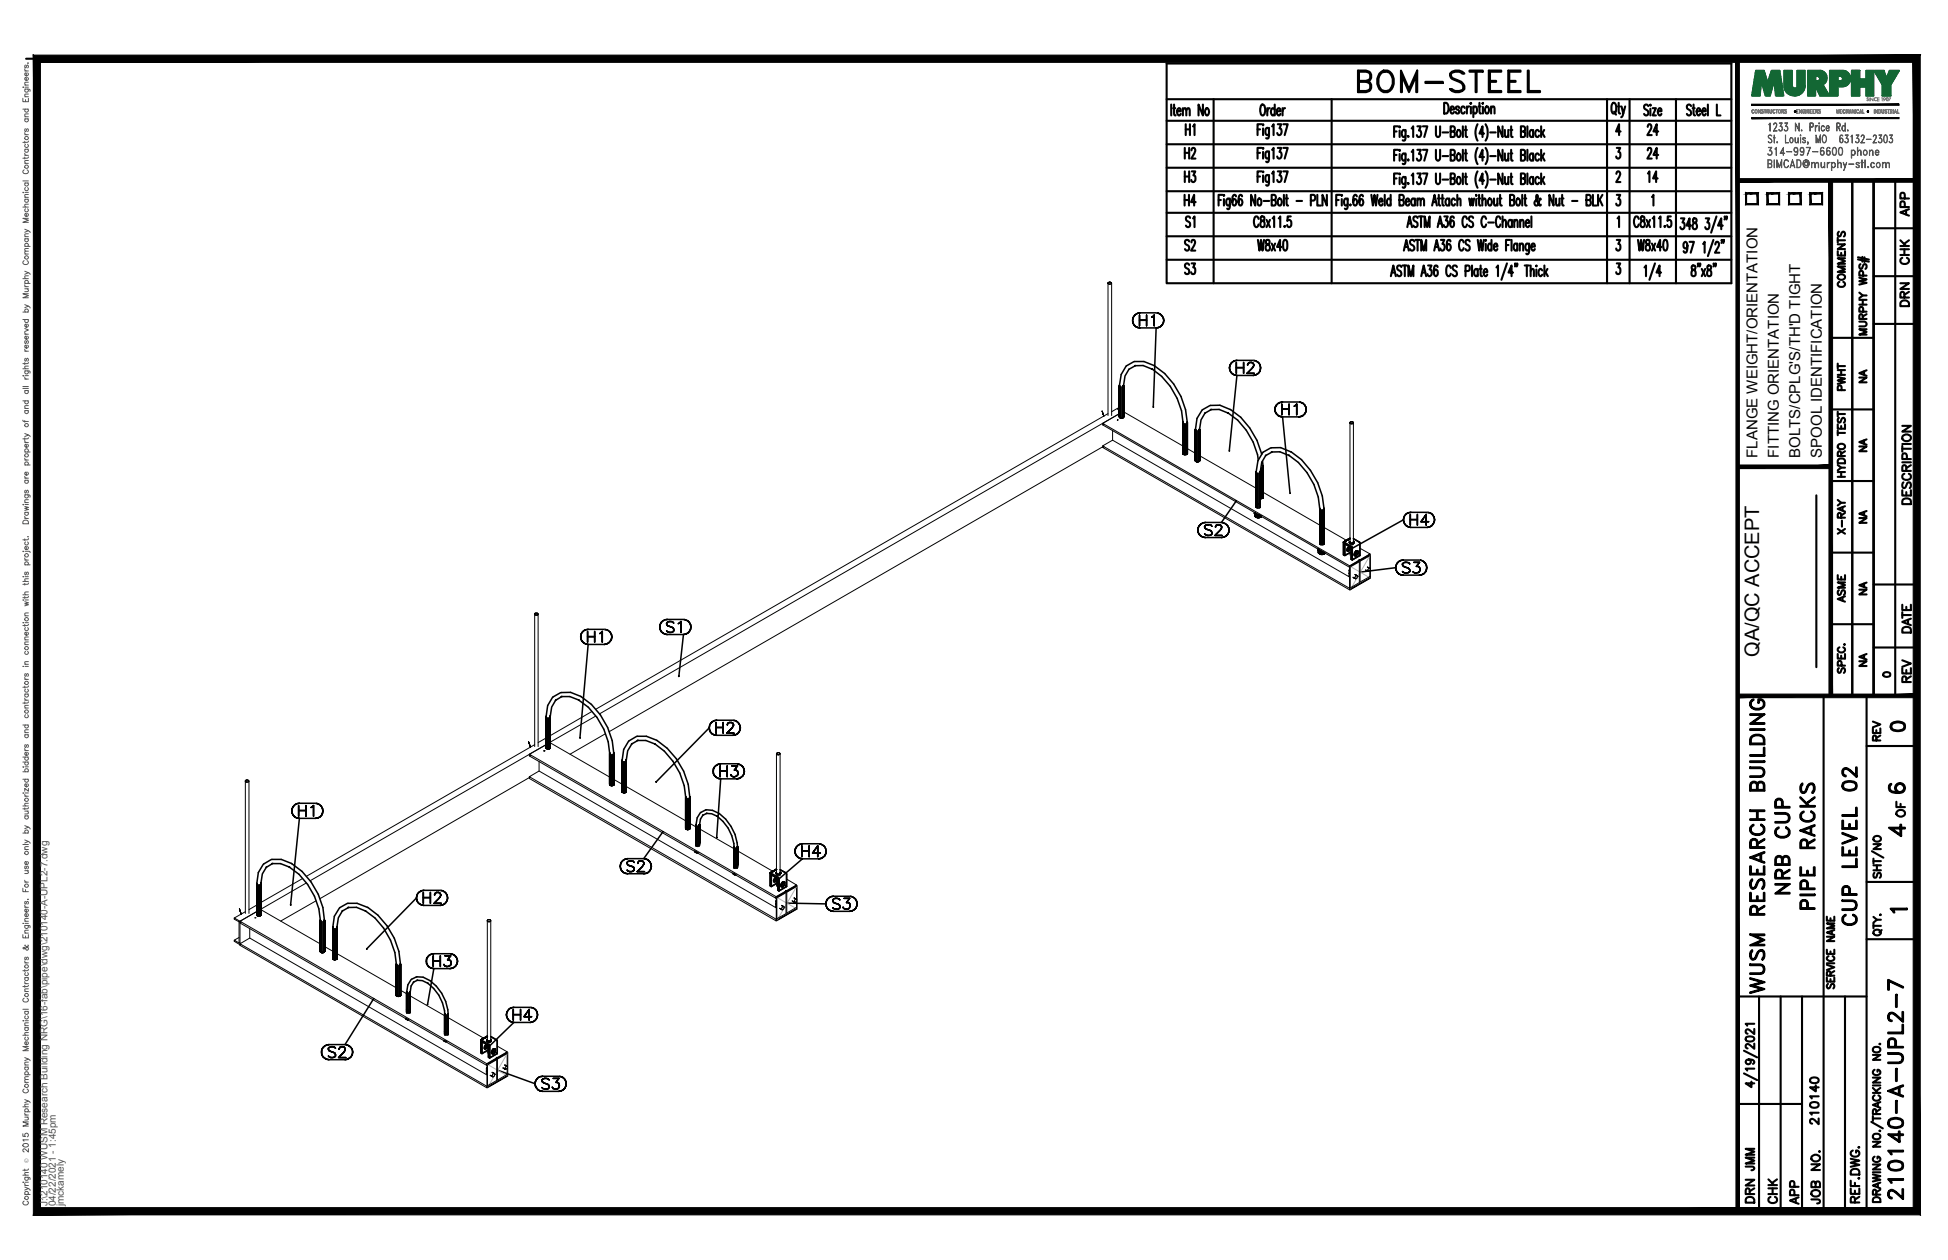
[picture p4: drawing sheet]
<svg xmlns="http://www.w3.org/2000/svg" width="432mm" height="279mm" viewBox="0 0 432 279" stroke-linecap="round" stroke-linejoin="round" font-family="sans-serif">
<defs><g id="words">
<text font-size="8.4" x="299.9" y="21.5">BOM-STEEL</text>
<g font-size="6.6">
<text x="397.6" y="199.3" transform="rotate(-90 397.6 199.3)">NRB CUP</text>
<text x="403.2" y="202.8" transform="rotate(-90 403.2 202.8)">PIPE RACKS</text>
<text x="412.4" y="206.4" transform="rotate(-90 412.4 206.4)">CUP LEVEL 02</text>
<text x="391.9" y="221.5" transform="rotate(-90 391.9 221.5)">WUSM RESEARCH BUILDING</text>
<text x="422.6" y="267.1" transform="rotate(-90 422.6 267.1)">210140-A-UPL2-7</text>
</g>
<g font-size="5.7">
<text x="261.4" y="36.3">H2</text>
<text x="261.4" y="41.6">H3</text>
<text x="261.4" y="46.9">H4</text>
<text x="261.4" y="56.8">S2</text>
<text x="261.4" y="62.1">S3</text>
<text x="417.3" y="186.6">4</text>
</g>
<g font-size="5.3">
<text x="364.1" y="31">24</text>
<text x="368.3" y="36.3" transform="rotate(-90 368.3 36.3)">24</text>
<text x="368.3" y="41.6" transform="rotate(-90 368.3 41.6)">14</text>
<text x="417.7" y="163.3">0</text>
<text x="417.3" y="177.1">6</text>
<text x="389.8" y="260.7" transform="rotate(-90 389.8 260.7)">JMM</text>
<text x="389.8" y="267.8" transform="rotate(-90 389.8 267.8)">DRN</text>
<text x="399.7" y="268.1" transform="rotate(-90 399.7 268.1)">APP</text>
</g>
<g font-size="4.9">
<text x="265.6" y="31" transform="rotate(-90 265.6 31)">H1</text>
<text x="265.6" y="51.5" transform="rotate(-90 265.6 51.5)">S1</text>
<text x="424" y="49" transform="rotate(-90 424 49)">APP</text>
<text x="424" y="59.6" transform="rotate(-90 424 59.6)">CHK</text>
<text x="409.9" y="64.9" transform="rotate(-90 409.9 64.9)">COMMENTS</text>
<text x="424" y="69.1" transform="rotate(-90 424 69.1)">DRN</text>
<text x="409.9" y="87.8" transform="rotate(-90 409.9 87.8)">PWHT</text>
<text x="424.4" y="112.9" transform="rotate(-90 424.4 112.9)">DESCRIPTION</text>
<text x="409.9" y="119.6" transform="rotate(-90 409.9 119.6)">X-RAY</text>
<text x="409.9" y="134.8" transform="rotate(-90 409.9 134.8)">ASME</text>
<text x="424.4" y="141.5" transform="rotate(-90 424.4 141.5)">DATE</text>
<text x="424.4" y="152.4" transform="rotate(-90 424.4 152.4)">REV</text>
<text x="417.7" y="165.5" transform="rotate(-90 417.7 165.5)">REV</text>
<text x="423" y="182.4" transform="rotate(-90 423 182.4)">OF</text>
<text x="403.9" y="250.5" transform="rotate(-90 403.9 250.5)">210140</text>
<text x="394.8" y="268.1" transform="rotate(-90 394.8 268.1)">CHK</text>
<text x="404.3" y="268.1" transform="rotate(-90 404.3 268.1)">JOB NO.</text>
</g>
<g font-size="4.4">
<text x="414.5" y="86.1" transform="rotate(-90 414.5 86.1)">NA</text>
<text x="414.5" y="101.2" transform="rotate(-90 414.5 101.2)">NA</text>
<text x="414.5" y="117.1" transform="rotate(-90 414.5 117.1)">NA</text>
<text x="414.5" y="133" transform="rotate(-90 414.5 133)">NA</text>
<text x="389.9" y="145.7" transform="rotate(-90 389.9 145.7)">QA/QC ACCEPT</text>
<text x="414.5" y="148.9" transform="rotate(-90 414.5 148.9)">NA</text>
</g>
<text font-size="4" x="416.3" y="151.3">0</text>
<text font-size="3.5" x="417.7" y="203.6">1</text>
<g font-size="3.3">
<text x="389.5" y="101.5" transform="rotate(-90 389.5 101.5)">FLANGE WEIGHT/ORIENTATION</text>
<text x="394.3" y="101.5" transform="rotate(-90 394.3 101.5)">FITTING ORIENTATION</text>
<text x="399.1" y="101.5" transform="rotate(-90 399.1 101.5)">BOLTS/CPLG'S/TH'D TIGHT</text>
<text x="403.8" y="101.5" transform="rotate(-90 403.8 101.5)">SPOOL IDENTIFICATION</text>
</g>
<g font-size="2.2" fill="#545454">
<text x="10.5" y="267.5" transform="rotate(-90 10.5 267.5)">J:\210140 WUSM Research Building NRG\16-fab\pipe\dwg\210140-A-UPL2-7.dwg</text>
<text x="12.4" y="267.5" transform="rotate(-90 12.4 267.5)">04/22/2021 - 1:45pm</text>
<text x="14.1" y="267.4" transform="rotate(-90 14.1 267.4)">jmckamely</text>
</g>
<text font-size="1.3" fill="#545454" x="6.3" y="257.9" transform="rotate(-90 6.3 257.9)">Ó</text>
</g></defs>
<!-- layer: AR-STL -->
<g fill="none" stroke="#000" stroke-width=".34">
<path d="M251.1 71.1v.5v-.5M251.1 70.6v.5v-.5M251.1 71.6l.3 .4-.3-.4M251.4 70.1l-.3 .5 .3-.5M251.4 72l.3 .4-.3-.4M251.7 69.7l-.3 .4 .3-.4M251.7 72.4l.5 .2-.5-.2M252.2 69.5l-.5 .2 .5-.2M252.2 72.6l.5 .1-.5-.1M252.6 69.9v2.3v-2.3M252.6 71h1.6h-1.6M252.7 69.4l-.5 .1 .5-.1"/>
<path d="M252.7 72.7h3.6M252.7 69.4h3.6M254.2 69.9v2.3v-2.3M255.3 70.3l.2-.1-.2 .1M255.5 70.2l.3-.3-.3 .3M255.8 69.9v2.3v-2.3M256.3 72.7l.5-.1-.5 .1M256.3 72.7l-.7 17.5M256.8 69.5l-.5-.1 .5 .1M256.8 72.6l.4-.2-.4 .2M257.2 69.7l-.4-.2 .4 .2M257.2 72.4l.4-.4-.4 .4"/>
<path d="M257.6 70.1l-.4-.4 .4 .4M257.6 72l.3-.4-.3 .4M257.9 70.6l-.3-.5 .3 .5M257.9 71.6l.1-.5-.1 .5M258 71.1l-.1-.5 .1 .5M273.7 80l-.5 .2 .5-.2M274.2 79.9l-.5 .1 .5-.1M274.2 79.9h3.6M278.3 80l-.5-.1 .5 .1M248.1 85.5v6.8M248.1 85.6v6.8zM248.1 92.3v-6.8v6.8"/>
<path d="M248.1 85.5v6.9v-.1M248.1 92.3l.2 .3zM248.1 85.5v6.9M248.2 92.4l.1 .2M248.2 92.4l.1 .2zM248.3 92.6l-.2-.2v-6.8a6.2 6.2 0 0 1 1.6-4.5l1.6-.9a5.9 5.9 0 0 1 4.6 .9 15.8 15.8 0 0 1 7.3 12.7M248.3 85.8v6.8l.2 .1-.2-.1M248.3 92.6l.2 .1-.2-.1M248.5 85.8v6.9h.2h-.2M248.6 92.7l.4-.3-.1 .2zM248.6 92.7l.4-.3-.1 .2 .1-.1zM248.7 85.8v6.9l.2-.1-.2 .1"/>
<path d="M248.9 85.8v6.8M249 92.4l-.1 .2 .1-.1M249 92.5v-.1v.1M249 92.3v.1v-6.9v6.9M249 92.4v.1M249 85.5v6.9zM250.3 81.9l-.9 1.5-.4 2.2v-.1v6.9M251.7 81.1l-1.5 .8M251.7 81.1h-.2h1.9l2.1 .8-.1-.1a15.2 15.2 0 0 1 6.8 12v-.2M255.7 90.2h.1M262.2 93.6v7zM262.2 93.6v6.9z"/>
<path d="M262.2 93.8v6.8v-.1l.2 .2-.2-.1zM262.2 93.6v7M262.4 93.9v6.8l.2 .1-.2-.1M262.6 94v6.8h.2h-.2M262.8 94v6.8M263 93.9v6.8M263.2 93.8v6.8l-.2 .1 .1-.1M263.2 93.8v-.2v7v-.1M263.2 93.6v7zM263.2 93.6v7M265 95.2v7zM265 95.2v7v-6.9a4.7 4.7 0 0 1 5.4-5.4 11.3 11.3 0 0 1 6.6 5l1.6 2.7 1.1 3.1"/>
<path d="M265 95.2v6.9zM265 95.3v6.9v-.1l.1 .2-.1-.1zM265.1 95.4v6.9l.2 .1-.2-.1M265.3 95.5v6.9h.2h-.2M265.5 95.5v6.9M265.8 95.4v6.9M265.9 95.2v7zM265.9 95.3v6.9M267.1 91.6l-.9 1.5-.3 2.2v-.1v7M268.5 90.8l-1.4 .8 .1-.1M268.5 90.8h-.2h1.9l2.1 .8h-.1a14.9 14.9 0 0 1 6.7 10.5M272.5 100h.1"/>
<path d="M272.5 81.6l.1 .5-.1-.5M272.6 81.1l-.1 .5 .1-.5M272.6 82.1l.3 .5-.3-.5M272.9 80.6l-.3 .5 .3-.5M272.9 82.6l.3 .3-.3-.3M273.2 80.2l-.3 .4 .3-.4M273.2 82.9l.5 .3-.5-.3M273.7 83.2l.5 .1-.5-.1M274.1 80.4v2.4v-2.4M274.1 81.5h1.6h-1.6M275.7 80.4v2.4v-2.4M276.4 82.8h1.6h-1.6"/>
<path d="M276.5 81v-.2v.2M276.5 80.8l.2-.2-.2 .2M276.7 80.6l.1-.1-.1 .1M276.8 80.5l.2-.1-.2 .1M277 80.4h.4h-.4M277.4 80.4l.3 .1-.3-.1M277.6 81.6l-1.2 1.2 1.2-1.2M277.7 80.5l.1 .1-.1-.1M277.8 83.3l.5-.1-.5 .1M277.8 83.3h-3.6l-1.7 16.7M277.8 81.3l-.2 .3 .2-.3M277.8 80.6l.1 .2-.1-.2"/>
<path d="M277.9 80.8l-.1 .5zM278.3 83.2l.5-.3-.5 .3M278.8 80.2l-.5-.2 .5 .2M278.8 82.9l.3-.3-.3 .3M279.1 80.6l-.3-.4 .3 .4M279.1 82.6l.2-.5-.2 .5M279.3 81.1l-.2-.5 .2 .5M279.3 82.1l.1-.5-.1 .5M279.4 81.6l-.1-.5 .1 .5M282.6 90.8l.1 .5-.1-.5M282.7 90.3l-.1 .5 .1-.5M282.7 91.3l.2 .5-.2-.5"/>
<path d="M282.9 89.8l-.2 .5 .2-.5M282.9 91.8l.4 .3-.4-.3M283.3 89.4l-.4 .4 .4-.4M283.3 92.1l.5 .3-.5-.3M283.8 89.2l-.5 .2 .5-.2M283.8 92.4h.5h-.5M284.1 89.6v2.4v-2.4M284.1 90.7h1.6h-1.6M284.3 89.1l-.5 .1 .5-.1M284.3 89.1h3.6M285.7 89.6v2.4v-2.4M286.9 90.1l.2-.2-.2 .2"/>
<path d="M287.1 89.9l.3-.3-.3 .3M287.4 89.6v2.4v-2.4M287.9 92.4h.5h-.5M287.9 92.4h-3.6l1.6 17M288.4 89.2l-.5-.1 .5 .1M288.4 92.4l.4-.3-.4 .3M288.8 89.4l-.4-.2 .4 .2M288.8 92.1l.4-.3-.4 .3M289.2 89.8l-.4-.4 .4 .4M289.2 91.8l.3-.5-.3 .5M289.5 90.3l-.3-.5 .3 .5M289.5 91.3v-.5v.5"/>
<path d="M289.5 90.8v-.5v.5M262.2 100.5l.2 .2M262.3 100.5l.1 .2M262.3 100.5v.1v-.1M262.3 100.5v.1M262.4 100.7l-.1-.1 .1 .1M262.6 100.8l-.2-.1 .2 .1M262.8 100.8h-.2h.2M263 100.7l-.2 .1 .2-.1M263.1 100.6v-.1v.1M263.1 100.6l-.1 .1 .1-.1M263.1 100.5v.1"/>
<path d="M263.2 100.6l-.2 .1 .2-.1M265 102.1l.1 .2M265 102.1v.1M265.1 102.3l-.1-.1 .1 .1M265.3 102.4l-.2-.1 .2 .1M265.5 117.5l.1 .6-.1-.6M265.5 102.4h-.2h.2M265.5 102.4l.3-.1zM265.6 117l-.1 .5 .1-.5M265.6 118.1l.2 .4-.2-.4M265.8 102.3l.1-.1-.1 .1M265.8 116.6l-.2 .4 .2-.4"/>
<path d="M265.8 118.5l.4 .4-.4-.4M265.9 102.2l-.1 .1zM265.9 102.1v.1M266.2 116.2l-.4 .4 .4-.4M266.2 118.9l.5 .2-.5-.2M266.7 115.9l-.5 .3 .5-.3M266.7 119.1l.5 .1-.5-.1M267 116.7v.2v-.2M267 116.9l.2 .2-.2-.2M267.2 117.1l.1 .1-.1-.1M267.2 115.9h-.5h.5M267.2 119.2h3.5"/>
<path d="M267.3 116.4l-.3 .3 .3-.3M267.3 118.6l-.3-.2 .3 .2M267.3 117.2l.2 .2-.2-.2M267.5 117.4l.7 .2-.7-.2M267.6 116.4h-.3h.3M267.6 118.7l-.3-.1 .3 .1M268 116.4h-.4h.4M268 118.7h-.4h.4M268.2 117.6l.2 .1-.2-.1M268.4 116.4h-.4h.4M268.4 118.6l-.4 .1 .4-.1M268.4 117.7l.1 .1-.1-.1"/>
<path d="M268.5 117.8l.1 .3-.1-.3M268.6 116.7l-.2-.3 .2 .3M268.6 118.4l-.2 .2 .2-.2M268.6 118.1v.3v-.3M269.3 118.7h1.6h-1.6M269.4 116.9v-.1v.1M269.4 116.8l.1-.2-.1 .2M269.5 116.6l.1-.2-.1 .2M269.6 116.4h.3h-.3M269.9 116.4h.4h-.4M270.3 116.4h.2h-.2M270.5 117.6l-1.2 1.1 1.2-1.1"/>
<path d="M270.5 116.4l.2 .2-.2-.2M270.7 117.2l-.2 .4 .2-.4M270.7 116.6l.1 .2-.1-.2M270.7 119.2l.6-.1-.6 .1M270.8 117l-.1 .2 .1-.2M270.8 116.8v.2v-.2M271.3 115.9h-.6h.6M271.3 119.1l.4-.2-.4 .2M271.7 116.2l-.4-.3 .4 .3M271.7 118.9l.4-.4-.4 .4M272.1 116.6l-.4-.4 .4 .4M272.1 118.5l.3-.4-.3 .4"/>
<path d="M272.4 117l-.3-.4 .3 .4M272.4 118.1v-.6v.6M272.4 117.5v-.5v.5M274 111.1l-3.3 4.8h-3.5M274 111.1h.1M278.1 113.7v.2zM278.1 113.9v-.2l.2 .5M278.1 113.7l.2 .3zM278.1 113.7l.2 .5zM278.2 113.8v.7l.3 .2M278.2 113.8v.7v-.2v.2l.3 .2-.3-.2v-.5l.3 .1-.3-.1zM278.3 114l.4 .2-.4-.2v.2h.4h-.4"/>
<path d="M278.3 114.2h.4M278.5 114.7l.2 .1M278.5 104.6v7zM278.5 111.6v-6.9a6.2 6.2 0 0 1 1.5-4.4 4.9 4.9 0 0 1 6.2-.1 16 16 0 0 1 7.3 12.7M278.5 104.6v6.8zM278.5 104.7v6.9zM278.5 111.4l.1 .3zM278.5 104.6v7M278.5 111.6l.1 .1M278.5 114.1l.2 .2M278.5 111.6v.9v-1.1v1.1M278.5 111.4v1.1"/>
<path d="M278.5 113.9h.1M278.6 111.7l-.1-.1v.9M278.6 104.8v6.9l.2 .1-.3-.2v-.2v.2l.3 .2-.2-.1v.9M278.6 113.9v.2M278.7 114.3l-.2-.2v.6l.2 .1-.2-.1M278.7 114.2h.4h-.4M278.7 114.3l.3-.1-.3 .1v.5h.4h-.4M278.7 114.3v.5v-.5M278.7 114.8h.4M278.7 114.2h.4M278.8 104.9v6.9h.2h-.2M278.8 111.8h.2h-.2"/>
<path d="M278.8 111.8v.9M278.8 114.1h.1M278.8 114.2v.6M278.9 111.8l.4-.3zM279 111.8l.2-.1-.2 .1M279 104.9v6.9l.3-.1-.3 .1M279 111.8v.9M279.1 114.2v.6l.4-.1-.4 .1zM279.2 114.3v.4l-.2 .1M279.2 111.7h.1M279.3 104.8v6.9M279.3 111.6v-.2v1.1"/>
<path d="M279.3 104.7v-.1v7M279.3 111.5l-.4 .3 .3-.1M279.3 111.5l-.1 1.1M279.3 111.6v-.2v.2M279.3 104.6v7zM279.3 110.5h.1M279.3 111.6l-.1 .1M279.3 111.6v.1M279.3 104.7v7.8M279.4 104.3v6.2h.3h-.3M279.5 114.7l-.4 .1M279.5 114.5v.2"/>
<path d="M279.6 114.5l-.1 .2M279.6 110.5h.3h-.3M279.7 103.7v6.8l.2-.1-.2 .1M279.9 110.5l.1-.2-.1 .2M279.9 102.3l.1 1.1M279.9 103.6v6.8M280 110.3l-.1 .2zM280 103.4v6.9M280 110.2v.1M280 103.4v6.9zM280.6 101l-.9 1.5-.4 2.2v-.1v7.9M282 100.2l-1.5 .8 .2-.1"/>
<path d="M282 100.2h-.2h1.9l2.1 .8h-.1a15.2 15.2 0 0 1 6.9 11.9v-.1M286 109.4h.1M292.6 112.8v6.9zM292.6 119.6l.1 .2M292.6 112.8v6.8zM292.6 112.9v6.8v-.1l.1 .2-.1-.1zM292.6 112.8v6.9M292.6 119.6v1.1zM292.6 119.6l.1 .3zM292.6 119.6v1.1M292.7 119.8l-.1-.1v.9M292.7 113v6.8"/>
<path d="M292.7 119.9h.2M292.9 119.9l-.2-.1 .2 .1M292.9 119.9h-.2v.9M292.9 113.1v6.8M292.9 119.9h.2M293.1 119.9h-.2h.2M293.1 119.9h-.2v.9M293.1 113.1v6.8M293.3 119.9h-.2v.9M293.3 119.9h-.2M293.3 119.9v.9M293.4 119.8l-.3 .1 .3-.1"/>
<path d="M293.4 113v6.8M293.4 119.6v1.1zM293.4 119.7l-.1 .2 .1-.2M293.4 119.6v.1v-.1M293.4 119.7l-.1 .2M293.4 119.6v1.1M293.5 112.8v6.9zM293.5 119.7l-.1 .1 .1-.1M293.5 119.7l-.1 .1M293.5 112.8v6.9M300 119.5l1.3 .7M311.1 115.3l.1 .5-.1-.5"/>
<path d="M311.1 115.3l-11.4 6.3M311.2 114.8l-.1 .5 .1-.5M311.2 115.8l.2 .4-.2-.4M311.4 114.3l-.2 .5 .2-.5M311.4 116.2l.4 .4-.4-.4M311.8 113.9l-.4 .4 .4-.4M311.8 116.6l.4 .3-.4-.3M312.2 113.7l-.4 .2 .4-.2M312.2 116.9l.5 .1-.5-.1M312.6 114.1v2.3v-2.3M312.6 115.2h1.6h-1.6M312.7 113.6l-.5 .1 .5-.1"/>
<path d="M312.7 117h3.6M312.7 113.6h3.6M314.2 114.1v2.3v-2.3M315 115.7h1.7h-1.7M316.1 114.1l-1.1 1.6 1.1-1.6M316.1 114.1v2.3v-2.3M316.3 117l.6-.1-.6 .1M316.9 113.7l-.6-.1 .6 .1M316.9 116.9l.4-.3-.4 .3M317.3 113.9l-.4-.2 .4 .2M317.3 116.6l.4-.4-.4 .4M317.7 114.3l-.4-.4 .4 .4"/>
<path d="M317.7 116.2l.2-.4-.2 .4M317.9 114.8l-.2-.5 .2 .5M317.9 115.8l.1-.5-.1 .5M318 115.3l-.1-.5 .1 .5M129.4 139.9l-.4 .3 .4-.3M129.9 139.6l-.5 .3 .5-.3M130.4 139.6h-.5h.5M130.4 139.6h3.5M134.4 139.6h-.5h.5M134.9 139.9l-.5-.3 .5 .3M146.2 139l.1 .6-.1-.6M146.3 138.5l-.1 .5 .1-.5"/>
<path d="M146.3 139.6l.2 .4-.2-.4M146.5 138l-.2 .5 .2-.5M146.9 137.7l-.4 .3 .4-.3M147.4 137.4l-.5 .3 .5-.3M147.8 138.2v.2v-.2M147.8 138.4l.1 .2-.1-.2M147.9 137.4h-.5h.5M147.9 138.6l.1 .2-.1-.2M147.9 137.4h3.6M148 138l-.2 .2 .2-.2M148 138.8h.2h-.2M148.2 138.8l.7 .3-.7-.3"/>
<path d="M148.3 137.8l-.3 .2 .3-.2M148.8 137.8h-.5h.5M148.9 139.1l.2 .1-.2-.1M149.1 138l-.3-.2 .3 .2M149.1 139.2l.2 .1-.2-.1M149.3 139.3v.2v-.2M149.3 138.2l-.2-.2 .2 .2M149.3 139.9l-.2 .2 .2-.2M149.3 139.5v.4v-.4M150.4 138.3l.2-.1-.2 .1M150.6 138.2l.3-.4-.3 .4M150.9 137.8v2.4v-2.4"/>
<path d="M152 137.4h-.5h.5M152.5 137.7l-.5-.3 .5 .3M152.8 138l-.3-.3 .3 .3M153.1 138.5l-.3-.5 .3 .5M153.1 139.6v-.6v.6M153.1 139v-.5v.5M292.2 121.8v.3zM292.2 122.1v-.3l.2 .5M292.2 121.8l.2 .4zM292.2 121.8l.2 .5zM292.3 121.9v.7l.3 .2M292.3 121.9v.7l.1-.2-.1 .2 .3 .2-.3-.2v-.5l.3 .1-.3-.1z"/>
<path d="M292.4 122.2l.4 .2-.4-.1M292.4 122.3l.4 .1M292.6 122.8l.2 .1M292.6 122.2l.2 .2M292.6 122v.1M292.7 122.1v.1M292.7 122.4v.2M292.8 122.4l-.2-.2v.6l.2 .1-.2-.1M292.8 122.3h.2l-.2 .1h.4h-.4l.3-.1-.3 .1v.5h.4h-.4M292.8 122.4v.5v-.5M292.8 122.9h.4M292.8 122.4h.4"/>
<path d="M292.8 122.9h.3M292.9 122.2v.7M293.1 122.4v.5M293.2 122.4v.5l.4-.1-.4 .1M293.3 122.8l-.4 .1M293.3 122.8l-.2 .1M293.3 122.5v.3M293.6 122.8l-.4 .1M293.6 122.6v.2M293.7 122.7l-.1 .1M297.8 120.2v2.8l.3 .2 1.1-.7-1.1 .7v-2.5M297.8 120.2l1.4-.8z"/>
<path d="M297.8 120.2v2.8l.3-.1M297.8 120.2l1.4-.8-1.3 .8 1.3-.8-1.3 .8 1.8 1v.2M297.9 120.2l1.3-.8zM298.1 120.7l1.2 .6M298.1 120.7h.1M298.1 120.8v2.4l-.3-.2M298.6 122.1l.3 .1M298.9 121.3l-.3 .6 .1 .3h.2M298.9 121.8l-.3 .3M298.9 121.3l-.3 .4v.4M298.9 121.3l.3 .1M299.1 121.3l-.2 .5"/>
<path d="M299.2 120.4v-.3v.3v-.1l.1 .1M299.2 120v.4v-.3v.3v-.3l.1 .3M299.2 121.8l-.3 .4M299.3 120.4l.2 .1M299.3 121.3l.2 .3M299.5 121.6v2.4l.2 .1 1.7-.9M299.5 120.5l-.2-.1v.3M299.5 120.5h.2M299.5 121.6v2.4M299.7 121.7h.1M299.7 120.5h-.2v.3M300 120.4l-.3 .1v.3"/>
<path d="M300 120.4l-.3 .1M300 120.4v.3M300 120l.1 .1M300.1 120.1v.3v-.3l-.1 .3 .1-.1v.1zM300.1 120.1v.2v-.2M300.1 120.1v.3M300.3 123h-.1M300.6 122.2a.56 .56 0 0 0-.4 .5 .56 .56 0 0 0 .3 .6l.1-.1M300.6 122.6l-.3 .4M300.6 122.2v.4M300.6 122.2h.1M300.6 122.2h.3"/>
<path d="M300.9 122.2h.1M301 122.7l-.4 .5M301 122.2v.5M301.3 120.2l.1 .1v2.9M301.3 120.2l.1 .1v2.9l-.2-.2M301.4 123.2l-1.7 .9v-2.7v2.7l-.2-.1 .2-.1M301.6 126.9h.1M309.4 125.9v.5v-.5M309.4 125.9l-7.9 1M309.4 125.3v.6v-.6M309.4 126.4l.3 .5-.3-.5M309.7 124.9l-.3 .4 .3-.4"/>
<path d="M309.7 126.9l.3 .3-.3-.3M310 124.5l-.3 .4 .3-.4M310 127.2l.5 .3-.5-.3M310.5 124.3l-.5 .2 .5-.2M310.5 127.5h.6h-.6M310.9 125v.3v-.3M310.9 125.3l.1 .2-.1-.2M311 125.5l.1 .1-.1-.1M311.1 124.2l-.6 .1 .6-.1M311.1 127.5h3.5M311.1 124.2h3.5M311.1 124.8l-.2 .2 .2-.2"/>
<path d="M311.1 126.9l-.2-.2 .2 .2M311.1 125.6l.2 .1-.2-.1M311.3 125.7l.7 .2-.7-.2M311.5 124.7l-.4 .1 .4-.1M311.5 127.1l-.4-.2 .4 .2M311.9 124.7h-.4h.4M311.9 127.1h-.4h.4M312 125.9l.2 .2-.2-.2M312.2 124.8l-.3-.1 .3 .1M312.2 126.9l-.3 .2 .3-.2M312.2 126.1h.2h-.2M312.4 126.1l.1 .3-.1-.3"/>
<path d="M312.5 125l-.3-.2 .3 .2M312.5 126.7l-.3 .2 .3-.2M312.5 126.4v.3v-.3M313.2 126.6l.2 .3zM313.4 124.7h1.2h-1.2M313.4 126.9l.7 .2zM314 125.6h.3h-.3M314.3 125.6l.2 .1-.2-.1M314.4 126.9l-.3 .2 .3-.2M314.5 125.7l.1 .1-.1-.1M314.6 127.5h.5h-.5M314.6 124.7l-.6 .9 .6-.9"/>
<path d="M314.6 126.7l-.2 .2 .2-.2M314.6 125.8l.1 .3-.1-.3M314.7 126.1l-.1 .6zM315.1 124.3l-.5-.1 .5 .1M315.1 127.5l.5-.3-.5 .3M315.6 124.5l-.5-.2 .5 .2M315.6 127.2l.4-.3-.4 .3M316 124.9l-.4-.4 .4 .4M316 126.9l.2-.5-.2 .5M316.2 125.3l-.2-.4 .2 .4M316.2 126.4l.1-.5-.1 .5M316.3 125.9l-.1-.6 .1 .6"/>
<path d="M121.1 158.9v6.9zM121.1 158.9v6.8zM121.1 159v6.8zM121.1 158.9v6.8M121.2 159.1v6.9h.2l-.3-.2 .1 .2M121.4 159.2v6.8h.2h-.2M121.6 159.2v6.8h.2h-.2M121.8 159.1v6.9l.1-.2-.4 .3 .3-.1M121.9 158.9v6.9zM123.2 155.3l-.9 1.5-.4 2.2v-.1v6.9v-6.9v6.9v-6.9v6.9v-6.8M124.4 154.5h1.9l2.1 .8-.1-.1a15.1 15.1 0 0 1 6.9 12v-.2M124.5 154.5l-1.4 .8 .2-.2"/>
<path d="M128.7 141.2l.1 .5-.1-.5M128.8 140.7l-.1 .5 .1-.5M128.8 141.7l.2 .5-.2-.5M129 140.2l-.2 .5 .2-.5M129 142.2l.4 .4-.4-.4M129.4 142.6l.5 .2-.5-.2M129.9 142.8l.5 .1-.5-.1M130.2 140v2.4v-2.4M130.2 141.2h1.6h-1.6M131.8 140v2.4v-2.4M133 140.5l.2-.1-.2 .1M133.2 140.4l.3-.4-.3 .4"/>
<path d="M133.5 140v2.4v-2.4M133.9 142.9l.5-.1-.5 .1M133.9 142.9h-3.5l-1.8 20.7M134.4 142.8l.5-.2-.5 .2M134.9 142.6l.4-.4-.4 .4M135.3 140.2l-.4-.3 .4 .3M135.3 142.2l.2-.5-.2 .5M135.5 140.7l-.2-.5 .2 .5M135.5 141.7l.1-.5-.1 .5M135.6 141.2l-.1-.5 .1 .5M146.5 140l.4 .4-.4-.4M146.9 140.4l.5 .2-.5-.2"/>
<path d="M147.4 140.6l.5 .1-.5-.1M147.9 140.7h3.6M148 140.1l-.2-.2 .2 .2M148.3 140.2l-.3-.1 .3 .1M148.8 140.2h-.5h.5M149.1 140.1l-.3 .1 .3-.1M151.5 140.7l.5-.1-.5 .1M151.5 140.7l-1 9.2M152 140.6l.5-.2-.5 .2M152.5 140.4l.3-.4-.3 .4M152.8 140l.3-.4-.3 .4M158.4 159.8l-.5 .2 .5-.2"/>
<path d="M158.9 159.7l-.5 .1 .5-.1M158.9 159.7h3.6M163 159.8l-.5-.1 .5 .1M64.7 179.8l.1 .5-.1-.5M64.8 179.3l-.1 .5 .1-.5M65 178.8l-.2 .5 .2-.5M65.3 178.5l-.3 .3 .3-.3M65.8 178.2l-.5 .3 .5-.3M66.2 178.6v2.4v-2.4M66.2 179.7h1.6h-1.6M66.4 178.1l-.6 .1 .6-.1M66.4 178.1h3.5"/>
<path d="M67.8 178.6v2.4v-2.4M68.9 179.1l.3-.1-.3 .1M69.2 179l.3-.4-.3 .4M69.5 178.6v2.4v-2.4M70.4 178.2l-.5-.1 .5 .1M70.9 178.5l-.5-.3 .5 .3M71.3 178.8l-.4-.3 .4 .3M71.5 179.3l-.2-.5 .2 .5M71.6 179.8l-.1-.5 .1 .5M121.1 165.7v.1v-.1M121.1 165.7v.1v-6.8a5.1 5.1 0 0 1 3.1-5.4 5.7 5.7 0 0 1 4.6 .9 15.7 15.7 0 0 1 7.2 12.7M121.1 165.7l.1 .3"/>
<path d="M121.2 166l.2 .1-.2-.1M121.4 166.1h.2h-.2M121.5 166.1l.4-.3zM121.6 166.1l.2-.1-.2 .1M121.8 166l.1-.2-.1 .2M121.9 165.7v.1M128.6 163.6h.1M135.2 167v7zM135.2 173.8l.1 .3M135.2 167v6.8zM135.2 167.2v6.8v-.2l.1 .3-.1-.1zM135.2 167v7"/>
<path d="M135.2 173.8v.2v-.2M135.2 173.8v.2M135.3 174.1l-.1-.1 .1 .1M135.3 167.2v6.9l.2 .1-.2-.1M135.5 174.2l-.2-.1 .2 .1M135.5 167.3v6.9h.2h-.2M135.7 174.2h-.2h.2M135.7 167.3v6.9M135.9 174.1l-.2 .1 .2-.1M136 167.2v6.9M136 167v7l-.1 .1 .1-.1v-6.8M136 174v-.2v.2"/>
<path d="M136 167v7zM136 174l-.1 .1 .1-.1M136 174v.1v-.1M136 173.8v.2M137.9 168.7v6.7v-6.8v7v-7a4.8 4.8 0 0 1 3.4-5.3h2a11.3 11.3 0 0 1 6.6 5 14.5 14.5 0 0 1 3 8.6M137.9 168.6v7l.1 .1M137.9 168.7v6.9v-.1l.1 .2M137.9 168.6v6.8zM137.9 168.7v6.9zM137.9 175.5v.1v-.1M137.9 175.5v.1M138 175.7l-.1-.1 .1 .1"/>
<path d="M138 168.9v6.8M138.2 175.8l-.2-.1 .2 .1M138.2 168.9v6.9h.3l-.5-.1 .2 .1M138.5 168.9v6.9l.2-.1-.5 .1h.3M138.7 175.7l.1-.1zM138.7 168.9v6.8M138.8 175.5v.1M138.8 168.6v7zM138.8 168.7v6.9M140 165l-.9 1.5-.3 2.2v-.1v7M141.4 164.2l-1.4 .8 .1-.1M141.5 164.2h-.2h1.9l2 .8-.1-.1a15.3 15.3 0 0 1 6.9 12v-.2"/>
<path d="M152 176.7v7v-7v7v-.1M152 176.9v6.8l.1 .1M152 176.7v6.9zM152 176.9v6.8zM152.1 177v6.8l.2 .1-.3-.2M152.3 177.1v6.8h.3h-.3M152.6 177.1v6.8l.2-.1-.2 .1M152.8 177v6.8l.1-.1-.1 .1M152.9 176.7v7M152.9 176.7v7zM152.9 176.9v6.8M157.2 161.4l.1 .5-.1-.5"/>
<path d="M157.2 161.4l-11.8 12M157.3 160.9l-.1 .5 .1-.5M157.3 161.9l.2 .5-.2-.5M157.5 160.4l-.2 .5 .2-.5M157.5 162.4l.4 .4-.4-.4M157.9 160l-.4 .4 .4-.4M157.9 162.8l.5 .2-.5-.2M158.1 171.1v.5v-.5M158.1 170.5v.6v-.6M158.1 171.6l.3 .4-.3-.4M158.4 163l.5 .1-.5-.1M158.4 170l-.3 .5 .3-.5"/>
<path d="M158.4 172l.4 .4-.4-.4M158.7 160.2v2.4v-2.4M158.7 161.3h1.6h-1.6M158.8 169.7l-.4 .3 .4-.3M158.8 172.4l.4 .2-.4-.2M158.9 163.1h3.6M159.2 169.4l-.4 .3 .4-.3M159.2 172.6l.6 .1-.6-.1M159.6 169.8v2.4v-2.4M159.6 171h1.6h-1.6M159.8 169.4h-.6h.6M159.8 169.4h3.5"/>
<path d="M160.3 160.2v2.4v-2.4M161.1 162.6h1.6h-1.6M161.2 169.8v2.4v-2.4M161.2 160.8v-.2v.2M161.2 160.6l.1-.2-.1 .2M161.3 160.4l.1-.1-.1 .1M161.4 160.3l.3-.1-.3 .1M161.7 160.2h.4h-.4M162 171.8l.2 .3zM162.1 160.2l.3 .1-.3-.1M162.2 169.8h1.3h-1.3M162.2 172.1l.7 .1z"/>
<path d="M162.2 161.4l-1.1 1.2 1.1-1.2M162.4 160.3l.1 .1-.1-.1M162.5 161.1l-.3 .3 .3-.3M162.5 163.1l.5-.1-.5 .1M162.5 160.4l.1 .2-.1-.2M162.6 160.6l-.1 .5zM162.8 170.8h.3h-.3M163 163l.4-.2-.4 .2M163.1 170.8l.3 .1-.3-.1M163.2 172.1l-.3 .1 .3-.1M163.3 172.7l.5-.1-.5 .1M163.3 172.7h-3.5l-.9 13"/>
<path d="M163.4 170.9l.1 .1-.1-.1M163.4 160l-.4-.2 .4 .2M163.4 162.8l.4-.4-.4 .4M163.5 169.8l-.7 1 .7-1M163.5 171.9l-.3 .2 .3-.2M163.5 171l.1 .3-.1-.3M163.6 171.3l-.1 .6zM163.8 160.4l-.4-.4 .4 .4M163.8 162.4l.2-.5-.2 .5M163.8 169.4h-.5h.5M163.8 172.6l.5-.2-.5 .2M164 160.9l-.2-.5 .2 .5"/>
<path d="M164 161.9l.1-.5-.1 .5M164.1 161.4l-.1-.5 .1 .5M164.3 169.7l-.5-.3 .5 .3M164.3 172.4l.4-.4-.4 .4M164.7 170l-.4-.3 .4 .3M164.7 172l.2-.4-.2 .4M164.9 170.5l-.2-.5 .2 .5M164.9 171.6l.1-.5-.1 .5M165 171.1l-.1-.6 .1 .6M56.9 195.9v7zM56.9 195.9v6.8zM56.9 196v6.9z"/>
<path d="M56.9 195.9v6.8M57.1 196.2v6.8l.2 .1-.4-.2 .2 .1M57.3 196.2v6.9h.2h-.2M57.5 196.2v6.9l.2-.1-.2 .1M57.7 196.2v6.8l.1-.1-.4 .2 .3-.1M57.8 195.9v7zM59 192.3l-.8 1.5-.4 2.2v-.1v7v-7v7v-7v7v-6.9M60.4 191.5l-1.4 .8 .1-.1M60.5 191.5h-.2h1.9l2 .8h-.1a15.1 15.1 0 0 1 6.9 11.9v-.2v6.9M64.8 180.3l.2 .5-.2-.5M65 180.8l.3 .4-.3-.4M65.3 181.2l.5 .2-.5-.2"/>
<path d="M65.8 181.4l.6 .1-.6-.1M69.9 181.5l.5-.1-.5 .1M69.9 181.5h-3.5l-2 19.1M70.4 181.4l.5-.2-.5 .2M70.9 181.2l.4-.4-.4 .4M71.3 180.8l.2-.5-.2 .5M71.5 180.3l.1-.5-.1 .5M92.3 199.1l.1 .5-.1-.5M92.3 199.1l-11 11.3M92.4 198.6l-.1 .5 .1-.5M92.4 199.6l.2 .5-.2-.5M92.6 198.1l-.2 .5 .2-.5"/>
<path d="M93 197.8l-.4 .3 .4-.3M93.5 197.5l-.5 .3 .5-.3M93.8 197.9v2.4v-2.4M93.8 199h1.6h-1.6M94 197.4l-.5 .1 .5-.1M94 197.4h3.6M95.4 197.9v2.4v-2.4M96.3 198.5v-.1v.1M96.3 198.4l.1-.3-.1 .3M96.4 198.1l.1-.1-.1 .1M96.5 198l.3-.1-.3 .1M96.8 197.9h.4h-.4"/>
<path d="M97.2 197.9l.3 .1-.3-.1M97.4 199.2l-1.2 1.1 1.2-1.1M97.5 198l.1 .1-.1-.1M97.6 198.8l-.2 .4 .2-.4M97.6 198.1l.1 .3-.1-.3M97.7 198.4l-.1 .4zM98.1 197.5l-.5-.1 .5 .1M98.5 197.8l-.4-.3 .4 .3M98.9 198.1l-.4-.3 .4 .3M99.1 198.6l-.2-.5 .2 .5M99.1 199.6l.1-.5-.1 .5M99.2 199.1l-.1-.5 .1 .5"/>
<path d="M137.5 192.1l.1 .5-.1-.5M137.6 191.6l-.1 .5 .1-.5M137.6 192.6l.2 .5-.2-.5M137.8 191.1l-.2 .5 .2-.5M137.8 193.1l.4 .3-.4-.3M138.2 190.7l-.4 .4 .4-.4M138.2 193.4l.4 .3-.4-.3M138.6 190.5l-.4 .2 .4-.2M138.6 193.7h.5h-.5M139 191.2v.3v-.3M139 191.5l.1 .2-.1-.2M139.1 191.7l.1 .1-.1-.1"/>
<path d="M139.1 190.4l-.5 .1 .5-.1M139.1 193.7h3.6M139.2 191l-.2 .2 .2-.2M139.2 193.2l-.2-.3 .2 .3M139.2 191.8l.2 .1-.2-.1M139.4 191.9l.7 .2-.7-.2M139.6 190.9l-.4 .1 .4-.1M139.6 193.3l-.4-.1 .4 .1M140 190.9h-.4h.4M140 193.3h-.4h.4M140.1 192.1l.3 .2-.3-.2M140.4 191l-.4-.1 .4 .1"/>
<path d="M140.4 193.2l-.4 .1 .4-.1M140.4 192.3h.1h-.1M140.5 192.3l.1 .3-.1-.3M140.6 191.2l-.2-.2 .2 .2M140.6 192.9l-.2 .3 .2-.3M140.6 192.6v.3v-.3M141.3 193.3h1.6h-1.6M141.4 191.5v-.2v.2M141.4 191.3l.1-.2-.1 .2M141.5 191.1l.1-.1-.1 .1M141.6 191l.2-.1-.2 .1M141.8 190.9h.5h-.5"/>
<path d="M142.3 190.9l.2 .1-.2-.1M142.4 192.1l-1.1 1.2 1.1-1.2M142.5 191l.1 .1-.1-.1M142.6 191.8l-.2 .3 .2-.3M142.6 191.1l.1 .2-.1-.2M142.7 193.7h.5h-.5M142.7 191.6l-.1 .2 .1-.2M142.7 191.3v.3v-.3M143.2 190.5l-.5-.1 .5 .1M143.2 193.7l.5-.3-.5 .3M143.7 190.7l-.5-.2 .5 .2M143.7 193.4l.3-.3-.3 .3"/>
<path d="M144 191.1l-.3-.4 .3 .4M144 193.1l.3-.5-.3 .5M144.3 191.6l-.3-.5 .3 .5M144.3 192.6l.1-.5-.1 .5M144.4 192.1l-.1-.5 .1 .5M146.9 184.5l-4.2 5.9h-3.6M152 183.6l.1 .2M152 183.7l.1 .1-.1-.1M152.1 183.8l.2 .1-.2-.1M152.1 183.6l-.1 .1M152.8 183.8l.1-.1-.1 .1M152.9 183.6v.1"/>
<path d="M154 188.8l.5 .3M154.2 188.9l.3 .2-.5-.3 .2 .2M154.3 182.9v4zM154.3 186.8l.1 .3M154.3 187.5v-4.5a2.84 2.84 0 0 1 3.6-3.3 9 9 0 0 1 5.6 8v4M154.3 186.8v.7v-.6l.1 .2M154.3 182.9v3.9zM154.3 183l.1 4.1zM154.3 187.4v-.6v.7M154.3 186.8l.1 .3zM154.3 182.9v4.6M154.4 183.1v4"/>
<path d="M154.4 187.1v.5M154.5 187.1h-.1h.1M154.5 183.2v3.9M154.6 187.1h-.2h.2M154.6 187.1v.6M154.8 187.1h-.3h.3M154.8 187.1h-.2h.2M154.8 183.2v3.9h.1h-.1v.6M154.9 187.1h-.1h.1M154.9 183.1v4l.2-.2-.2 .7M155 186.8v.7v-.6l-.1 .2 .2-.2M155 186.9l-.1 .2 .1-.2"/>
<path d="M155 186.8h.1M155.1 182.9v4zM155.8 180.7l-.5 .9-.2 1.4v-.1v4M156.7 180.4l-.9 .3M156.7 180.3l-.1 .1 1.2 .1 1.2 .5a9.1 9.1 0 0 1 3.7 6.9v-.2M158.9 185.7h.1M162.5 193.7l.2 .2M162.7 193.9h.2M162.7 193.8l.2 .2-.4-.3 .2 .2M162.7 187.7v4.1zM162.7 191.7h.1M162.7 187.9v4.5v-.6l.1 .1"/>
<path d="M162.7 191.7v.7zM162.7 187.7v4zM162.7 187.9v3.9zM162.7 191.7l.1 .2zM162.7 191.8l.1 .1M162.7 187.7v4.7M162.8 187.9v4l.2 .1-.2-.1M162.8 191.9l.2 .1-.2-.1v.6M163 188v4h.2h-.2h.2h-.2v.6M163.1 192l.4-.2zM163.2 188v4l.2-.1-.2 .1 .2-.1-.2 .1v.6M163.4 187.9v4l.1-.1-.4 .2 .4-.2-.1 .7"/>
<path d="M163.4 191.7v.7zM163.4 191.8h.1M163.4 191.7v.6M163.5 191.8l-.1 .1v-.1v.6M163.5 187.7v4.1zM163.5 187.7v4.1M170.7 193.6v2.8l.3 .2 1.1-.7-1.1 .7v-2.5M170.7 193.6l1.4-.8zM170.7 193.6v2.8l.3-.2M170.7 193.6l1.4-.8-1.3 .8 1.3-.8-1.3 .8 1.7 .9 .2 .3M170.7 193.6h.1M170.8 193.6l1.3-.8z"/>
<path d="M171 194.2v2.4l-.3-.2M171 194.1h.1M171 194.1l1.2 .6M171.1 194h.1M171.1 194l-.1 .1M171.1 194.1l1.1 .6M171.6 195.5h.2M171.8 194.7l-.3 .6 .1 .3 .2-.1M171.8 194.7l.3 .1-.1-.1-.1 .5M171.8 194.7l-.3 .4 .1 .4M171.8 194.7h.2l-.1 .5M171.9 195.2l-.3 .3"/>
<path d="M172.1 193.7v-.2l.1 .3M172.1 193.4v.3v-.2l.1 .3M172.1 195.1l-.3 .4M172.2 193.8l.2 .1M172.2 194.7l.2 .3M172.4 195v2.4l.3 .2 1.7-1M172.4 193.9l-.2-.1v.3M172.4 193.9h.3M172.4 195v2.4M172.6 195h.1M172.7 193.9h-.3v.3M172.9 193.8l-.2 .1v.3"/>
<path d="M172.9 193.8l-.2 .1M172.9 193.8v.3M172.9 192.9l1.3 .7M172.9 193.4l.1 .1M173 193.5l-.1 .3zM173 193.5v.2v-.2M173 193.5v.2M173.2 196.3l-.1 .1M173.5 195.6a.58 .58 0 0 0-.4 .5 .58 .58 0 0 0 .3 .6l.1-.1M173.6 195.9l-.4 .4M173.6 195.6v.3M173.8 195.5l.1 .2"/>
<path d="M173.8 195.5l-.3 .1M173.9 196.1l-.4 .5M173.9 195.7v.4M174.2 193.6l.2 .1v2.9M174.2 193.6l.2 .1v2.9l-.3-.2M174.4 196.6l-1.7 1v-2.8v2.8l-.3-.2 .2-.1M176.2 188.8l.1 .5-.1-.5M176.3 188.2l-.1 .6 .1-.6M176.3 189.3l.3 .5-.3-.5M176.6 187.8l-.3 .4 .3-.4M176.6 189.8l.3 .3-.3-.3M176.9 187.4l-.3 .4 .3-.4"/>
<path d="M176.9 190.1l.5 .3-.5-.3M177.4 187.2l-.5 .2 .5-.2M177.4 190.4h.5h-.5M177.7 187.6v2.4v-2.4M177.7 188.7h1.7h-1.7M177.9 187.1l-.5 .1 .5-.1M177.9 187.1h3.6M179.4 187.6v2.4v-2.4M180.1 189.2h1.7h-1.7M181.3 187.6l-1.2 1.6 1.2-1.6M181.3 187.6v2.4v-2.4M181.5 190.4h.5h-.5"/>
<path d="M181.5 190.4h-3.6l-5.3 4.6M182 187.2l-.5-.1 .5 .1M182 190.4l.4-.3-.4 .3M182.4 187.4l-.4-.2 .4 .2M182.4 190.1l.4-.3-.4 .3M182.8 187.8l-.4-.4 .4 .4M182.8 189.8l.2-.5-.2 .5M183 188.2l-.2-.4 .2 .4M183 189.3l.1-.5-.1 .5M183.1 188.8l-.1-.6 .1 .6M183.2 199.9l-.1 .5 .1-.5M183.4 199.4l-.2 .5 .2-.5"/>
<path d="M183.8 199.1l-.4 .3 .4-.3M184.2 198.8l-.4 .3 .4-.3M184.6 199.5v.3v-.3M184.6 199.8l.1 .2-.1-.2M184.7 198.7l-.5 .1 .5-.1M184.7 198.7h3.6M184.8 199.3l-.2 .2 .2-.2M185.2 199.2l-.4 .1 .4-.1M185.6 199.2h-.4h.4M186 199.3l-.4-.1 .4 .1M186.2 199.5l-.2-.2 .2 .2M187.1 199.2h1.2h-1.2"/>
<path d="M188.3 199.2l-.7 .9 .7-.9M188.8 198.8l-.5-.1 .5 .1M189.3 199.1l-.5-.3 .5 .3M189.7 199.4l-.4-.3 .4 .3M189.9 199.9l-.2-.5 .2 .5M56.9 202.7v.2v-.1M56.9 202.8v.1v-6.9a4.8 4.8 0 0 1 3.4-5.4h2a11.4 11.4 0 0 1 6.6 5 14.5 14.5 0 0 1 3 8.6M56.9 202.8l.2 .2M57.1 203l.2 .1-.2-.1M57.4 203.1l.4-.3zM57.5 203.1l.2-.1-.2 .1M57.7 203l.1-.1-.1 .1"/>
<path d="M57.8 202.8v.1M64.5 200.6h.1M71 204.2v6.8zM71 210.9l.1 .2M71 210.9v-6.9v6.9M71 204v7v-.1l.1 .2-.1-.1zM71 204.2v6.8M71.1 210.9v.1v-.1M71.1 211.1v-.1v.1M71.1 204.3v6.8l.3 .1-.3-.1M71.4 211.2l-.3-.1 .3 .1M71.4 204.4v6.8h.2h-.2"/>
<path d="M71.6 211.2h-.2h.2M71.6 204.4v6.8M71.8 211.1l.1-.1zM71.8 211.1l-.2 .1 .2-.1M71.8 204.3v6.8M71.9 204v7v-7v7v-7v7v-6.8M71.9 211l-.1 .1zM71.9 210.9v.1M71.9 204v7zM73.8 205.8v6.7v-6.9v7v-7a4.8 4.8 0 0 1 3.3-5.3h2a10.8 10.8 0 0 1 6.7 5 14.5 14.5 0 0 1 3 8.6M73.8 205.6v7l.1 .1M73.8 205.8v6.8l.1 .1-.1-.2 .1 .2"/>
<path d="M73.8 205.6v6.9zM73.8 205.8v6.8zM73.9 212.7l-.1-.1 .1 .1M73.9 205.9v6.8l.2 .1-.2-.1M74.1 212.8l-.2-.1 .2 .1M74.1 205.9v6.9h.2h-.2M74.3 212.8h-.2h.2M74.3 212.8l.2-.1zM74.3 205.9v6.9M74.5 205.9v6.8M74.7 205.8v6.8l-.2 .1 .2-.1M74.7 212.6l-.2 .1 .2-.1"/>
<path d="M74.7 212.5v.1M74.7 205.6v7zM74.7 205.6v7M75.9 202l-.9 1.5-.3 2.3v-.2v7v-7M77.2 201.2l-1.4 .8 .2-.1M77.3 201.2h-.2h1.9l2.1 .8h-.1a15.1 15.1 0 0 1 6.9 11.9v-.1M81.3 210.4h.1M87.9 213.8v7zM87.9 213.8v6.8zM87.9 213.9v6.9zM87.9 213.8v7M88 214v6.9h.2h-.2"/>
<path d="M88.2 214.1v6.8h.2h-.2M88.4 214.1v6.8h.2h-.2M88.6 214v6.9l.2-.1-.2 .1M88.8 213.8v7M88.8 213.8v7zM88.8 213.9v6.9M90.2 219.9v4.1zM90.2 219.9v3.9zM90.2 219.9v4.7M90.9 219.9v4.1zM91.6 217.8l1-.4h-.2l1.2 .1 1.3 .5a9.1 9.1 0 0 1 3.7 6.9v-.1M91.7 217.8l-.6 .8-.2 1.4v-.1v4.1"/>
<path d="M91.7 217.7l-.1 .1M92.6 200.1l.4 .3-.4-.3M93 200.4l.5 .3-.5-.3M93.5 200.7l.5 .1-.5-.1M94 200.8h3.6M94.5 213.1l.1 .5-.1-.5M94.6 212.6l-.1 .5 .1-.5M94.6 213.6l.2 .5-.2-.5M94.8 212.2l-.2 .4 .2-.4M94.8 214.1l.4 .4-.4-.4M95.2 211.8l-.4 .4 .4-.4M95.2 214.5l.5 .2-.5-.2"/>
<path d="M95.7 211.6l-.5 .2 .5-.2M95.7 214.7l.5 .1-.5-.1M96 211.9v2.4v-2.4M96 213.1h1.6h-1.6M96.2 211.5l-.5 .1 .5-.1M96.2 211.5h3.5M96.2 200.3h1.6h-1.6M97.6 200.8l.5-.1-.5 .1M97.6 211.9v2.4v-2.4M98.1 200.7l.4-.3-.4 .3M98.4 213.9l.2 .3zM98.5 200.4l.4-.3-.4 .3"/>
<path d="M98.6 211.9h1.3h-1.3M98.6 214.2l.7 .1zM98.9 200.1l.2-.5-.2 .5M99.2 212.8h.4h-.4M99.6 212.8l.2 .2-.2-.2M99.6 214.2l-.3 .1 .3-.1M99.7 214.8l.5-.1-.5 .1M99.7 214.8h-3.5l-1.4 7.9M99.8 213l.1 .1-.1-.1M99.9 211.9l-.7 .9 .7-.9M99.9 214l-.3 .2 .3-.2M99.9 213.1l.1 .3-.1-.3"/>
<path d="M100 213.4l-.1 .6zM100.2 211.6l-.5-.1 .5 .1M100.2 214.7l.5-.2-.5 .2M100.7 211.8l-.5-.2 .5 .2M100.7 214.5l.4-.4-.4 .4M101.1 212.2l-.4-.4 .4 .4M101.1 214.1l.2-.5-.2 .5M101.3 212.6l-.2-.4 .2 .4M101.3 213.6l.1-.5-.1 .5M101.4 213.1l-.1-.5 .1 .5M174.4 200.3l8.7 .1M183.1 200.4l.1 .5-.1-.5"/>
<path d="M183.2 200.9l.2 .5-.2-.5M183.4 201.4l.4 .3-.4-.3M183.8 201.7l.4 .3-.4-.3M184.2 202l.5 .1-.5-.1M184.7 200l.1 .1-.1-.1M184.7 202.1h3.6M184.8 201.5l-.2-.2 .2 .2M184.8 200.1l.3 .2-.3-.2M185.1 200.3l.6 .2-.6-.2M185.2 201.6l-.4-.1 .4 .1M185.6 201.6h-.4h.4M185.7 200.5l.3 .1-.3-.1"/>
<path d="M186 201.5l-.4 .1 .4-.1M186 200.6l.1 .1-.1-.1M186.1 200.7l.1 .2-.1-.2M186.2 201.3l-.2 .2 .2-.2M186.2 200.9v.4v-.4M186.9 201.2l.2 .3zM187.1 201.5l.7 .1zM187.6 200.1h.4h-.4M188 200.1l.2 .2-.2-.2M188.1 201.5l-.3 .1 .3-.1M188.2 200.3h.1h-.1M188.3 201.3l-.2 .2 .2-.2"/>
<path d="M188.3 202.1l.5-.1-.5 .1M188.3 200.3l.2 .4-.2-.4M188.5 200.7l-.2 .6zM188.8 202l.5-.3-.5 .3M189.3 201.7l.4-.3-.4 .3M189.7 201.4l.2-.5-.2 .5M189.9 200.9l.1-.5-.1 .5M190 200.4l-.1-.5 .1 .5M71.3 233.3v.5v-.5M71.3 232.8v.5v-.5M71.3 233.8l.3 .5-.3-.5M71.6 232.3l-.3 .5 .3-.5"/>
<path d="M71.6 234.3l.4 .3-.4-.3M72 232l-.4 .3 .4-.3M72 234.6l.4 .3-.4-.3M72.4 231.7l-.4 .3 .4-.3M72.4 234.9l.5 .1-.5-.1M72.8 232.4v.3v-.3M72.8 232.7l.1 .2-.1-.2M72.9 232.9l.1 .1-.1-.1M72.9 231.6l-.5 .1 .5-.1M72.9 235h3.6M73 232.2l-.2 .2 .2-.2M73 234.4l-.2-.2 .2 .2"/>
<path d="M73 233l.2 .1-.2-.1M73.2 233.1l.7 .3-.7-.3M73.3 232.1l-.3 .1 .3-.1M73.3 234.5l-.3-.1 .3 .1M73.8 232.1h-.5h.5M73.8 234.5h-.5h.5M73.9 233.4l.3 .1-.3-.1M74.2 232.2l-.4-.1 .4 .1M74.2 234.4l-.4 .1 .4-.1M74.2 233.5v.1v-.1M74.2 233.6l.2 .2-.2-.2M74.4 232.4l-.2-.2 .2 .2"/>
<path d="M74.4 234.2l-.2 .2 .2-.2M74.4 233.8v.4v-.4M75 234.5h1.7h-1.7M75.2 232.7v-.1v.1M75.2 232.6l.1-.2-.1 .2M75.3 232.4l.1-.2-.1 .2M75.4 232.2l.2-.1-.2 .1M75.6 232.1h.5h-.5M76.1 232.1l.2 .1-.2-.1M76.2 233.4l-1.2 1.1 1.2-1.1M76.3 232.2l.1 .2-.1-.2M76.4 233l-.2 .4 .2-.4"/>
<path d="M76.4 232.4l.1 .2-.1-.2M76.5 235l.5-.1-.5 .1M76.5 232.8l-.1 .2 .1-.2M76.5 232.6v.2v-.2M77 231.7l-.5-.1 .5 .1M77 234.9l.5-.3-.5 .3M77.5 232l-.5-.3 .5 .3M77.5 234.6l.3-.3-.3 .3M77.8 232.3l-.3-.3 .3 .3M77.8 234.3l.3-.5-.3 .5M78.1 232.8l-.3-.5 .3 .5M78.1 233.8l.1-.5-.1 .5"/>
<path d="M78.2 233.3l-.1-.5 .1 .5M82.8 221.5l-6.3 10.1h-3.6M87.9 220.6v.2v-.2M87.9 220.6l.1 .3M87.9 220.6l.1 .3zM87.9 220.6l.1 .3-.1-.1M87.9 220.8l.1 .1M88 220.6l-.1 .1M88.6 220.9l.2-.1-.2 .1M88.8 220.6v.2M89.9 225.8l.5 .3M89.9 225.8l.5 .3z"/>
<path d="M90.2 223.8v.3M90.2 224.5v-4.5a2.98 2.98 0 0 1 1.5-3.2 2.98 2.98 0 0 1 3.5 .6 9.8 9.8 0 0 1 4.1 7.4v3.9M90.2 223.9v.7zM90.2 220v4.1zM90.2 223.9l.1 .2zM90.2 224.1v-.1v.5M90.2 220.1v4M90.3 224.1v.5M90.4 224.1h-.2h.2M90.4 220.2v3.9M90.5 224.1h-.2h.2M90.5 224.1v.6"/>
<path d="M90.6 224.1h-.2h.2M90.6 224.1h-.1h.1M90.6 220.2v3.9h.2h-.2v.6M90.8 224.1h-.2h.2M90.8 220.1v4l.1-.1-.1 .6M90.9 223.9v.7zM90.9 224l-.1 .1 .1-.1M90.9 223.9h.1M90.9 223.9v.6M90.9 224l-.1 .1 .1-.1v.6M98.3 230.7l.2 .2M98.5 230.9l.3 .1"/>
<path d="M98.5 230.8l.3 .2-.5-.3 .2 .2M98.6 224.8v4zM98.6 228.7v.1v-.1M98.6 224.9v4.5v-.6l.1 .1M98.6 228.7v.7zM98.6 224.8v3.9zM98.6 224.9v3.9zM98.6 228.7l.1 .2zM98.6 228.8l.1 .1M98.6 224.8v4.6M98.7 225v3.9l.1 .1-.1-.1M98.7 228.9l.1 .1-.1-.1v.6"/>
<path d="M98.8 225v4h.2h-.2h.2h-.2v.6M99 229l.3-.2zM99 225v4l.2-.1-.2 .1 .2-.1-.2 .1v.6M99.2 225v3.9l.1-.1-.1 .7M99.3 228.7v.7zM99.3 228.8v-.1v.1M99.3 228.7v.6M99.3 228.8l-.1 .1 .1-.1v.6M99.3 224.8v4zM99.3 224.8v4M106.6 230.6v2.9l.2 .1 1.2-.7-1.2 .7 .1-2.5M106.6 230.6l1.4-.8z"/>
<path d="M106.6 230.6v2.9l.2-.2M106.6 230.6l1.4-.8-1.3 .8 1.3-.8-1.3 .8 1.8 1v.2M106.7 230.6l1.3-.8zM106.8 231.2v2.4l-.2-.1M106.9 231.1l1.2 .7M106.9 231.1l.1-.1-.1 .1 .1-.1-.1 .1 1.2 .7M106.9 231.1h.1M107.4 232.5l.3 .1M107.7 231.8l-.4 .6 .2 .2h.2M107.7 231.8l-.3 .3v.4M107.7 231.8h.3M107.7 232.2l-.3 .3"/>
<path d="M107.9 231.7l-.2 .5M107.9 230.8v-.3l.2 .3M108 230.4l-.1 .4v-.3l.2 .3M108 232.2l-.3 .4M108.1 230.8l.2 .1M108.1 231.8l.2 .2M108.3 232v2.4l.2 .2 1.7-1M108.3 230.9l-.2-.1v.3M108.3 230.9h.2M108.3 232v2.4M108.5 230.9h-.2v.3M108.7 230.8l-.2 .1v.3"/>
<path d="M108.7 230.8l-.2 .1M108.7 230.8v.3M108.8 229.9l1.3 .7M108.8 230.7v.1M108.8 230.4l.1 .1M108.9 230.5l-.2 .3M109.1 233.4h-.1M109.3 232.6a.53 .53 0 0 0-.4 .5 .53 .53 0 0 0 .4 .6l.1-.1M109.4 233.6h.1M109.4 233l-.3 .4M109.4 232.6v.4M109.4 232.6h-.1"/>
<path d="M109.4 232.6h.3M109.7 232.6l.1 .1M109.8 233.1l-.4 .5M109.8 232.7v.4M110.1 230.6l.1 .1v2.9M110.1 230.6l.1 .1v2.9l-.3-.1M110.2 233.6l-1.7 1v-2.8v2.8l-.2-.2 .2-.1M110.3 237.3l8.3 3M112.3 225v.5v-.5M112.3 224.5v.5v-.5M112.3 225.5l.3 .5-.3-.5M112.6 224.1l-.3 .4 .3-.4"/>
<path d="M112.6 226l.3 .4-.3-.4M112.9 223.7l-.3 .4 .3-.4M112.9 226.4l.5 .2-.5-.2M113.4 223.5l-.5 .2 .5-.2M113.4 226.6l.5 .1-.5-.1M113.8 223.8v2.4v-2.4M113.8 225h1.6h-1.6M113.9 223.4l-.5 .1 .5-.1M113.9 223.4h3.6M115.4 223.8v2.4v-2.4M116.1 225.5h1.7h-1.7M117.3 223.8l-1.2 1.7 1.2-1.7"/>
<path d="M117.3 223.8v2.4v-2.4M117.5 226.7l.5-.1-.5 .1M117.5 226.7h-3.6l-5.5 5.3M118 223.5l-.5-.1 .5 .1M118 226.6l.5-.2-.5 .2M118.5 223.7l-.5-.2 .5 .2M118.5 226.4l.4-.4-.4 .4M118.7 239.8l-.1 .5 .1-.5M118.9 224.1l-.4-.4 .4 .4M118.9 226l.2-.5-.2 .5M118.9 239.3l-.2 .5 .2-.5M119.1 224.5l-.2-.4 .2 .4"/>
<path d="M119.1 225.5l.1-.5-.1 .5M119.2 225l-.1-.5 .1 .5M119.3 239l-.4 .3 .4-.3M119.7 238.7l-.4 .3 .4-.3M120.1 239.5v.2v-.2M120.1 239.7l.2 .2-.2-.2M120.3 239.9l.1 .1-.1-.1M120.3 238.7h-.6h.6M120.3 238.7h3.6M120.4 239.3l-.3 .2 .3-.2M120.7 239.1l-.3 .2 .3-.2M121.1 239.1h-.4h.4"/>
<path d="M121.5 239.3l-.4-.2 .4 .2M121.7 239.5l-.2-.2 .2 .2M122.6 239.1h1.3h-1.3M123.9 239.1l-.7 .9 .7-.9M124.4 238.7h-.5h.5M124.8 239l-.4-.3 .4 .3M125.2 239.3l-.4-.3 .4 .3M125.4 239.8l-.2-.5 .2 .5M118.6 240.3l.1 .5-.1-.5M118.7 240.8l.2 .5-.2-.5M118.9 241.3l.4 .4-.4-.4M119.3 241.7l.4 .2-.4-.2"/>
<path d="M119.7 241.9l.6 .1-.6-.1M120.3 242h3.6M120.4 241.4l-.3-.2 .3 .2M120.4 240l.2 .1-.2-.1M120.6 240.1l.7 .3-.7-.3M120.7 241.5l-.3-.1 .3 .1M121.1 241.5h-.4h.4M121.3 240.4l.2 .1-.2-.1M121.5 241.4l-.4 .1 .4-.1M121.5 240.5l.1 .1-.1-.1M121.6 240.6l.1 .2-.1-.2M121.7 241.2l-.2 .2 .2-.2"/>
<path d="M121.7 240.8v.4v-.4M122.4 241.1l.2 .3zM122.6 241.4l.7 .1zM123.2 240h.4h-.4M123.6 240l.2 .1-.2-.1M123.6 241.4l-.3 .1 .3-.1M123.8 240.1l.1 .2-.1-.2M123.9 242l.5-.1-.5 .1M123.9 241.2l-.3 .2 .3-.2M123.9 240.3l.1 .3-.1-.3M124 240.6l-.1 .6zM124.4 241.9l.4-.2-.4 .2"/>
<path d="M124.8 241.7l.4-.4-.4 .4M125.2 241.3l.2-.5-.2 .5M125.4 240.8l.1-.5-.1 .5M125.5 240.3l-.1-.5 .1 .5"/>
</g>
<g fill="none" stroke="#000" stroke-width=".22">
<path d="M245.6 62.8v29.3M245.6 62.9h.1M245.6 62.9l.2 .1M245.6 62.9l.5 .1M246 62.6h.1a.24 .24 0 0 1 .3 .2 .24 .24 0 0 1-.3 .2l.3-.2-.1-.2h-.4l-.3 .1M246.4 62.8v29.3M244.3 91.1l.4 1.2zM244.4 93.9v.3l54.8 31.6v-.3l-54.8-31.6 3.7-2.2-115.2 66.6M244.4 98.9v.3M244.6 99l-109.6 63.2M244.8 99l-.4 .2 54.8 31.6 4.5-2.6v-.4l-2.2 1.3v-4.7l2.2-1.2v-.4M244.8 94.1l-.4 .1"/>
<path d="M245.6 91.7l-113.6 65.6M246.6 95.5v2.1M247.7 90.8v-.3l-1.3 .8M247.7 93.1h.1M247.7 90.5l.4 .3M249 91.3l13.2 7.6M263.2 99.5l1.8 1M299.2 93.7v26.7M299.2 93.8l.2 .2h.4a.22 .22 0 0 0 .2-.3 .22 .22 0 0 0-.3-.2 .22 .22 0 0 1 .3 .3 .22 .22 0 0 1-.3 .2h-.1M299.2 93.7v.1M299.3 93.6l-.1 .1M299.4 93.5l-.1 .1"/>
<path d="M299.4 93.5h.3M300 93.8v26.6M265.9 101l12.6 7.3M280 109.2l12.6 7.2M293.5 117l5 2.8M118.5 136.2l.1 .1M118.6 136.3l.1 .1M118.7 136.4h.3M118.9 136a.24 .24 0 0 1 .4 .1 .24 .24 0 0 1-.3 .3 .22 .22 0 0 0 .3-.2 .22 .22 0 0 0-.2-.2h-.4l-.2 .1v29.5M119.3 136.2v29.4M299 127.2h.2h-.2M299 127.2v.6l.1-.2"/>
<path d="M299 127.8h.2h-.2M299.1 126.3l-.1 .2 .2 .1-.2-.1M299.2 126.3l-.2 .9 .1-.2M299.2 130.7l4.4-2.6 .2 .1-4.5 2.6-.1-.1v-5.2l.1 .1v5.2M299.2 125.5l4.4-2.6 .2 .1-4.5 2.6M299.2 128l-52.6-30.4-2.2 1.3 54.8 31.6v.3M299.2 126.3h-.1M299.2 125.8l2.1-1.2v4.6l-2.1 1.3M299.2 121.3v1.8M300 128l.5 .3M300.3 127.4l.5 .2M300.8 127.6l-.5-.2 .5 .2-.3 .2-.1 .5-.5-.3 .6 .3"/>
<path d="M300.8 127.6v.1l-.4-.3 .5 .4-.3 .5-.6-.2 .5 .2M300.9 127.8h.1M301 124.4h.1M301.2 124.3h.1M301.4 124.1l-.2 .1zM301.4 124.1h.1M301.4 121.6l2.3 1.2-4.5 2.7M302.8 126.4l.5 .3M303.1 126.5l.1 .2-.5-.3 .6 .3M303.1 125.8l.6 .3-.6-.3 .5 .2-.5 .5M303.1 126.5h.1M303.2 125.8l.5 .3v.3l-.4 .3-.5-.2 .5 .2"/>
<path d="M303.3 123h.1M303.6 122.9v3.2M303.6 126.4v1.7M303.8 123v5.2M131.2 157.8l-9.3 5.3M132.1 158.8l-10.2 5.8M54.4 173.3v-.2v29.5M54.4 173.3l.2 .1M54.6 173.4h.3M54.8 173h.1a.24 .24 0 0 1 .3 .2 .24 .24 0 0 1-.3 .2l.3-.2-.1-.1M55.1 173h-.4l-.3 .1M55.1 173v.1"/>
<path d="M55.2 173.2v29.4M117.2 164.5l.4 1.1zM117.3 172.2v.4l54.7 31.6 4.6-2.6v-1.8M117.3 167.2v.4l54.7 31.6v-.4l-54.7-31.6 3.8-2.1-52.4 30.2M117.5 172.3l-46.6 27M117.7 167.5l-.4 .1M118.5 165.1l-50.6 29.2M119.5 168.9v2.1M120.6 166.5h.1M121.1 163.6l-1.8 1.1M121.9 164.7l13.3 7.6M134.2 162.7l-7.8 4.5"/>
<path d="M136 172.8l1.9 1.1M138.8 174.4l13.2 7.6M172.2 167.1l-.1 26.7M172.2 167.2a.42 .42 0 0 0 .4 .2 .42 .42 0 0 0 .3-.3l-.3-.2h.1a.19 .19 0 0 1 .2 .2 .19 .19 0 0 1-.2 .2l-.2 .1M172.3 166.9l-.1 .1M172.6 166.9l-.5 .2M172.9 167.1v26.7M67.1 194.8l-9.3 5.3M67.9 195.8l-10.1 5.8M70 199.8l-7.8 4.4M152.9 182.6l1.4 .8M155.1 183.8l7.6 4.4"/>
<path d="M163.5 188.7l7.9 4.5M171.9 199.9h.2h-.2l.2-.3-.2 .9 .1-.2M172 199.2l2.2-1.3v4.7l-2.2 1.2M172.1 198.9l4.5-2.6 .1 .1-4.5 2.6M172.1 194.6v1.9M173.9 197.8h.1M174.1 197.6l.1 .1M174.2 197.5l-.1 .1zM174.2 197.5h.1M174.4 194.9l2.2 1.3-4.6 2.6M175.7 199.8l.5 .3M176.1 199.9v.2l-.5-.3 .6 .3"/>
<path d="M176.1 199.9h.1M176.1 199.1l.4 .3M176.3 196.4v.1M176.5 199.4l.1 .1-.5-.3 .5 .3v.3l-.3 .3-.6-.3 .5 .3M176.5 199.4l-.5-.3 .5 .3-.3 .1-.1 .4M176.6 196.2v3.3M176.6 196.6l-2.2 1.3v4.6l2.2-1.3M176.7 196.4v5.2M51.9 208.7l1.3 .8 .2-.1M51.9 208.5l1.1 .6 .2-.1M51.9 203.8l1.1 .6 .2-.1M51.9 203.6v.2l.2-.1"/>
<path d="M51.9 203.6l1.3 .7 3.7-2.2-3.7 2.2 54.7 31.6v.3l-54.7-31.5v-.4M53 207.9l-1.1 .6v.2l.2-.1M53 204.4v4.7M53.1 201.5l.4 1.2zM53.2 204.3v5.3l54.7 31.6 4.5-2.6v-1.8M53.5 204.5l-.3 .2M54.4 202.2l-2.5 1.4M55.4 205.9v2.1M56.5 203.5h.1M56.9 200.7l-1.7 1M57.8 201.7l13.2 7.6M71.9 209.9l1.9 1"/>
<path d="M74.7 211.4l13.2 7.7M88.8 219.6l1.4 .8M108 204.1v26.7M108 204.1v.1M108 204.2l.4 .2M108.1 204l-.1 .1M108.2 203.9l-.1 .1M108.2 203.9h.3M108.5 203.9a.22 .22 0 0 1 .3 .3 .22 .22 0 0 1-.3 .2h-.1a.26 .26 0 0 0 .3-.1 .26 .26 0 0 0 0-.3zM108.8 204.2v26.6M171.9 200.5l.2 .1-.2-.1M171.9 200.5v.7l.1-.2"/>
<path d="M171.9 201.2h.2h-.2M172.1 204.1l4.5-2.6 .1 .1-4.5 2.6-.1-.1v-5.2l.1 .1v5.2M172.1 201.3l-52.6-30.3-2.2 1.2 54.7 31.6v.4M173.2 200.8l.6 .3-.6-.4 .5 .3-.3 .2-.1 .5-.5-.3 .6 .3-.5-.2 .5 .2 .3-.1 .1-.5-.5-.3M173.8 201.2h.1M90.9 220.8l7.7 4.4M99.3 225.7l8 4.5M107.8 236.9l.1 .1-.1-.1 .1-.2-.1 .9 .1-.2M107.8 237.6h.1h-.1M107.8 237.6v.6l.1-.2M107.8 238.2l.1 .1-.1-.1M107.9 236.2l2.2-1.2v4.6l-2.2 1.3"/>
<path d="M107.9 236l4.5-2.7 .2 .1-4.5 2.6M107.9 238.4l-52.5-30.4-2.2 1.3 54.7 31.6v.3M108 231.7v1.8M108.7 238.4l.5 .4M109.1 237.8l.4 .2M109.5 238l-.4-.2 .4 .2-.3 .2v.5l-.5-.3 .5 .4M109.5 238l.1 .1-.4-.3 .5 .4-.3 .5-.6-.2 .4 .3M109.7 238.2h.1M110 234.7h.1M110.1 234.5l-.1 .1zM110.1 234.5h.1M110.2 232l2.2 1.2-4.5 2.7"/>
<path d="M111.5 236.8l.6 .3M111.9 237l.1 .1-.5-.3 .6 .3M111.9 237h.1M111.9 236.2l.4 .2M112 236.2l.5 .3v.3l-.4 .3-.5-.2 .5 .2M112 236.2l.5 .3-.2-.1M112.1 233.5h.1M112.3 236.4l-.4-.2 .4 .2-.4 .6M112.4 233.2v3.3M112.4 233.6l-2.1 1.3v4.6l2.1-1.3M112.6 233.4v5.2M107.9 241.1l4.5-2.6 .2 .1-4.5 2.6-.2-.1v-5.1h.2v5.2"/>
</g>
<g fill="#000">
<circle cx="154.5" cy="189.1" r=".17"/>
<circle cx="162.9" cy="194" r=".17"/>
<circle cx="90.4" cy="226.1" r=".17"/>
<circle cx="98.8" cy="231" r=".17"/>
</g>
<path d="M299.3 125.6l4.5 2.6M303.8 123l-4.5 7.8M172.2 199l4.5 2.6M176.7 196.4l-4.5 7.8M108.1 236l4.5 2.6M112.6 233.4l-4.5 7.8" fill="none" stroke="#b3b3b3" stroke-width=".22"/>
<!-- layer: PS-BDR -->
<g fill="#000" stroke="#000" stroke-width=".22">
<path d="M388.3 26.1v.2l32.6-.2zM388.3 26.3l32.6-.2v.2z"/>
<path d="M388.3 23.1v.3l32.6-.3zM388.3 23.4l32.6-.3v.3z"/>
<path d="M7.4 12.2v257.2l1.6-1.6zM7.4 12.2l1.6 1.6v254zM7.4 12.2l1.6 1.6 416.6-1.6zM9 13.8l416.6-1.6-1.5 1.6zM425.6 12.2l-1.5 1.6 1.5 255.6zM424.1 13.8l1.5 255.6-1.5-1.6zM7.4 269.4h418.2l-1.5-1.6zM9 267.8h415.1l-416.7 1.6z"/>
</g>
<!-- layer: PS-DIM -->
<g fill="none" stroke="#000" stroke-width=".47">
<path d="M5.8 13h419M258.6 14.1h125.2v48.7h-125.2zM258.6 22h125.2M258.6 26.8h125.2M258.6 32h125.2M258.6 37.2h125.2M259.6 23.2v2.4M260 24h.5M260.3 23.2v2.3l.3 .1M260.9 24.7h.8v-.5l-.2-.2a.86 .86 0 0 0-.6 .8 .86 .86 0 0 0 .6 .8l.2-.3M262.2 24.5l.3-.5 .4 .1 .1 1.5M262.2 24v1.6"/>
<path d="M263 24.5l.3-.5 .3 .1 .1 1.5M266.6 23.2v2.4l-.9-2.4v2.4M267.3 24.1l.1-.1a.86 .86 0 0 1 .6 .8 .86 .86 0 0 1-.6 .8l-.3-.7zM269 22v40.8M278.8 28.7h.5M278.8 33.9h.5M278.8 39.1h.5M279.6 23.3l.2-.1a.74 .74 0 0 1 .6 .9v.9a.49 .49 0 0 1-.3 .5 .49 .49 0 0 1-.5 0l-.3-.8zM279.6 27.5h-.8v2.5M279.6 32.8h-.8v2.4M279.6 38h-.8v2.4M280 27.5v.3z"/>
<path d="M280 32.8v.2zM280 38v.2zM280 28.5v1.5M280 33.7v1.5M280 38.9v1.5M280.9 24v1.6M281.3 28.3l-.1 2.2-.2 .2-.3-.1M281.3 28.7l-.3-.4a.88 .88 0 0 0-.5 .9 .88 .88 0 0 0 .5 .8l.3-.4M281.3 33.6l-.1 2.1-.2 .3-.3-.2M281.3 33.9l-.3-.3a.88 .88 0 0 0-.5 .8 .88 .88 0 0 0 .5 .8l.3-.4M281.3 38.8l-.1 2.2-.2 .2-.3-.2M281.3 39.1l-.1-.2-.4-.1a.93 .93 0 0 0 .2 1.6l.3-.4"/>
<path d="M281.5 24l-.4 .1-.2 .6M282 28l.3-.5v2.5M282 33.2l.3-.4v2.4M282 38.5l.3-.5v2.4M282.6 24.3l-.3-.3a.86 .86 0 0 0-.6 .8 .86 .86 0 0 0 .6 .8l.3-.3M282.6 23.2v2.4M283 24.7h.8v-.5l-.2-.2a.86 .86 0 0 0-.6 .8 .86 .86 0 0 0 .6 .8l.2-.3M283.2 27.5h.8l-.4 1a.77 .77 0 0 1 .5 .8 .77 .77 0 0 1-.7 .7l-.3-.5M283.2 32.8h.8l-.4 .9a.77 .77 0 0 1 .5 .8 .77 .77 0 0 1-.7 .7l-.3-.5M283.2 38h.8l-.4 .9a.78 .78 0 0 1 .5 .8 .78 .78 0 0 1-.7 .7l-.3-.5M284.3 24v1.6M284.5 27.5h.9l-.6 2.5"/>
<path d="M284.5 32.8h.9l-.6 2.4M284.5 38h.9l-.6 2.4M284.8 24l-.3 .1-.2 .6M295.2 22v40.8M309 29.2h.6M309 34.4h.6M309 39.6h.6M309.9 28h-.9v2.4M309.9 33.2h-.9v2.4M309.9 38.5h-.9v2.3M310.2 28v.3zM310.2 33.2v.3z"/>
<path d="M310.2 38.5v.2zM310.2 28.9v1.5M310.2 34.1v1.5M310.2 39.4v1.4M311.6 28.8l-.1 2.2-.2 .2-.4-.1M311.6 29.2l-.3-.4a.83 .83 0 0 0-.6 .8 .83 .83 0 0 0 .6 .8l.3-.4M311.6 34l-.1 2.2-.2 .2-.4-.1M311.6 34.4l-.3-.4a.86 .86 0 0 0-.6 .8 .86 .86 0 0 0 .6 .8l.3-.3M311.6 39.2l-.1 2.2-.2 .2-.4-.1M311.6 39.6l-.3-.4a.86 .86 0 0 0-.6 .8 .86 .86 0 0 0 .6 .8l.3-.3M312.2 30.2v.2zM312.2 35.4v.2z"/>
<path d="M312.9 28.5l.4-.5v2.4M312.9 33.7l.4-.5v2.4M312.9 38.9l.4-.4v2.3M314.2 28h.7l-.4 .9a.74 .74 0 0 1 .5 .8 .74 .74 0 0 1-.6 .7l-.2-.1-.1-.3M314.2 33.2h.7l-.4 .9a.76 .76 0 0 1 .5 .8 .76 .76 0 0 1-.6 .7l-.3-.4M314.2 38.5h.7l-.4 .9a.76 .76 0 0 1 .5 .7 .76 .76 0 0 1-.6 .7l-.3-.4M315.4 28h1l-.7 2.4M315.4 33.2h1l-.7 2.4M315.4 38.5h1l-.7 2.3M318.3 28v2l.4 .4 .3-.1 .2-.3v-2M318.3 33.2v1.8a.58 .58 0 0 0 .5 .6l.4-.3v-2.1M318.3 38.5v1.7a.58 .58 0 0 0 .5 .6l.4-.3v-2"/>
<path d="M319.8 29.4h1.2M319.8 34.6h1.2M319.8 39.8h1.2M320.1 22.8h.5a1.58 1.58 0 0 1 0 2.4h-.5zM321.5 24.3h.8l-.3-.7a.83 .83 0 0 0-.5 .8 .83 .83 0 0 0 .5 .8l.3-.4M321.5 29.2h.6a.64 .64 0 0 0 0-1.2h-.6v2.4h.6l.3-.2v-.8l-.3-.2M321.5 34.4h.6a.64 .64 0 0 0 0-1.2h-.6v2.4h.6a.74 .74 0 0 0 0-1.2M321.5 39.6h.6a.61 .61 0 0 0 .4-.6 .61 .61 0 0 0-.4-.5h-.6v2.3h.6a.74 .74 0 0 0 0-1.2M323.1 34.1l.1-.1a.86 .86 0 0 1 .6 .8 .86 .86 0 0 1-.6 .8l-.3-.6zM323.1 39.4l.1-.2a.86 .86 0 0 1 .6 .8 .86 .86 0 0 1-.6 .8l-.3-.6zM323.2 28.8a.83 .83 0 0 1 .6 .8 .83 .83 0 0 1-.6 .8l-.3-.7 .1-.5zM323.5 23.9l-.3-.3-.4 .1-.1 .2 .2 .4 .5 .2v.6l-.4 .1-.3-.4"/>
<path d="M324.3 28v2.4M324.3 33.2v2.4M324.3 38.5v2.3M324.7 23.9l-.1-.2-.4-.1-.3 .3v.4l.1 .8 .4 .1 .3-.4M324.7 28.8h.4M324.7 34h.4M324.7 39.2h.4M324.9 28v2.3l.3 .1M324.9 33.2v2.3l.3 .1M324.9 38.5v2.2l.3 .1M325.1 23.6v1.6M326 23.7v1.5"/>
<path d="M326.6 23.9l.2-.3a.83 .83 0 0 1 .6 .8 .83 .83 0 0 1-.6 .8l-.2-.4M326.6 23.6v2.4M327.5 27.5a3.7 3.7 0 0 0 0 3.7M327.5 32.8a3.7 3.7 0 0 0 0 3.6M327.5 38a3.7 3.7 0 0 0 0 3.6M327.9 22.8v2l.1 .3 .3 .1M328.7 23.7v1.5M329 29.6h-1.1l.7-1.6v2.4M329 34.8h-1.1l.7-1.6v2.4M329.3 27.5a3.7 3.7 0 0 1 0 3.7M329.3 32.8a3.7 3.7 0 0 1 0 3.6M329.3 38a3.7 3.7 0 0 1 0 3.6"/>
<path d="M329.4 23.7l.1-.1a.83 .83 0 0 1 .6 .8 .83 .83 0 0 1-.6 .8l-.3-.7zM330.3 29.4h1.2M330.3 34.6h1.2M330.3 39.8h1.2M330.5 24l.4-.4 .3 .1 .1 1.5M330.5 23.6v1.6M333.1 28v2.4l-1-2.4v2.4M333.1 33.2v2.4l-1-2.4v2.4M333.1 38.5v2.3l-1-2.3v2.3M333.6 28.8l.1 1.5 .3 .1 .3-.4M333.6 34l.1 1.5 .3 .1 .3-.4M333.6 39.2l.1 1.5 .3 .1 .3-.4"/>
<path d="M334.3 28.8v1.6M334.3 34v1.6M334.3 39.2v1.6M334.8 28.8h.4M334.8 34h.4M334.8 39.2h.4M335 28v2.3l.3 .1M335 33.2v2.3l.3 .1M335 38.5v2.2l.3 .1M337.1 29.2h.6a.64 .64 0 0 0 0-1.2h-.6v2.4h.6l.3-.2v-.8l-.3-.2M337.1 34.4h.6a.64 .64 0 0 0 0-1.2h-.6v2.4h.6a.74 .74 0 0 0 0-1.2M337.1 39.6h.6a.61 .61 0 0 0 .4-.6 .61 .61 0 0 0-.4-.5h-.6v2.3h.6a.74 .74 0 0 0 0-1.2"/>
<path d="M338.6 28v2.4M338.6 33.2v2.4M338.6 38.5v2.3M339.8 29.2l-.2-.4a.83 .83 0 0 0-.6 .8 .83 .83 0 0 0 .6 .8l.2-.4M339.8 34.4l-.2-.4a.86 .86 0 0 0-.6 .8 .86 .86 0 0 0 .6 .8l.2-.3M339.8 39.6l-.2-.4a.86 .86 0 0 0-.6 .8 .86 .86 0 0 0 .6 .8l.2-.3M339.8 28.8v1.6M339.8 34v1.6M339.8 39.2v1.6M341.2 29.2l-.3-.4a.83 .83 0 0 0-.6 .8 .83 .83 0 0 0 .6 .8l.3-.4M341.2 34.4l-.3-.4a.86 .86 0 0 0-.6 .8 .86 .86 0 0 0 .6 .8l.3-.3M341.2 39.6l-.3-.4a.86 .86 0 0 0-.6 .8 .86 .86 0 0 0 .6 .8l.3-.3"/>
<path d="M341.6 28v2.4M341.6 33.2v2.4M341.6 38.5v2.3M341.9 29.5l.5 .9M341.9 34.7l.5 .9M341.9 39.9l.5 .9M342.3 28.8l-.7 1.2M342.3 34l-.7 1.2M342.3 39.2l-.7 1.2M356.2 22v40.8M357.4 22.9l.2-.1a.68 .68 0 0 1 .7 .9l-.1 .9a.52 .52 0 0 1-.6 .6 2.02 2.02 0 0 1-.2-2.3zM357.8 24.8l.4 .6"/>
<path d="M358.3 38.6l.3-.6h.2l.3 .5-.2 .7-.6 1.2h.9M358.4 32.8h.7l-.4 .9a.78 .78 0 0 1 .5 .8 .78 .78 0 0 1-.6 .7l-.3-.2v-.3M358.6 23.6h.5M358.8 22.8v2l.1 .3 .2 .1M359.2 29.2h-1l.7-1.7v2.5M359.4 23.6l.4 1.6 .4-1.6M359.8 25.2l-.1 .4-.3 .4M361.2 22v40.8M365.4 23.5a.52 .52 0 0 0-.9-.1 .52 .52 0 0 0 .2 .8l.6 .5a.6 .6 0 0 1 0 .6 .6 .6 0 0 1-.5 .3l-.4-.3M365.8 23.2v.2zM365.8 24.1v1.5M366.3 24h.8l-.8 1.6h.8"/>
<path d="M367.5 24.7h.8l-.1-.5-.2-.2a.86 .86 0 0 0-.5 .8 .86 .86 0 0 0 .5 .8l.3-.3M371.5 22v40.8M374.8 23.5a.52 .52 0 0 0-.8-.1 .52 .52 0 0 0 .2 .8l.6 .5a.6 .6 0 0 1-.3 .9h-.2l-.4-.3M375.2 24h.5M375.4 23.2v1.9l.1 .4 .2 .1M376.1 24.7h.8l-.1-.5-.2-.2a.86 .86 0 0 0-.5 .8 .86 .86 0 0 0 .5 .8l.3-.3M377.3 24.7h.8v-.5l-.2-.2a.86 .86 0 0 0-.6 .8 .86 .86 0 0 0 .6 .8l.2-.3M378.6 23.2v2.4M380.6 23.2v2.4h.8M258.6 42.4h125.2M258.6 47.2h125.2M258.6 52.4h125.2"/>
<path d="M258.6 57.6h125.2M270.1 44.4h.5M271 43.2h-.9v2.4M271.3 43.2v.2zM271.3 44.1v1.5M272.6 44l-.1 2.2-.1 .2-.4-.1M272.6 44.4l-.2-.4a.83 .83 0 0 0-.6 .8 .83 .83 0 0 0 .6 .8l.2-.4M274 43.5l-.1-.2-.4-.1a2.29 2.29 0 0 0-.1 2.3l.1 .1a.76 .76 0 0 0 .6-.7 .76 .76 0 0 0-.6-.8l-.3 .4v.3M275.3 43.5v-.2l-.4-.1a2.16 2.16 0 0 0-.2 2.3l.2 .1a.79 .79 0 0 0 .5-.7 .79 .79 0 0 0-.5-.8l-.2 .1-.2 .6M278.2 43.2v2.4l-.9-2.4v2.4M278.8 53.2l.4 2.4 .3-2.4 .4 2.4 .3-2.4M278.9 44.1l.2-.1a.93 .93 0 0 1 .2 1.6l-.4-.1-.1-.3z"/>
<path d="M279 48.5l-.2-.4-.4-.1a1.79 1.79 0 0 0 0 2.4 .57 .57 0 0 0 .6-.6M279.5 48.1l-.1 .2a.68 .68 0 0 0 .7 .8l.2 .5a.62 .62 0 0 1-.3 .8 .74 .74 0 0 1-.7-.8 .74 .74 0 0 1 .8-.7l.1-.1a.48 .48 0 0 0 0-.7 .48 .48 0 0 0-.7 0zM280.1 44.6h1.2M280.7 53.3v.7a.89 .89 0 0 1 .7 .6 .89 .89 0 0 1-.2 1 .74 .74 0 0 1-.7-.8 .74 .74 0 0 1 .7-.7l.1-.1a.5 .5 0 0 0 .1-.6 .5 .5 0 0 0-.5-.2zM280.7 48.8l.8 1.6M281.5 48.8l-.8 1.6M281.9 44.4l.8-.2 .1-.3-.1-.6-.8-.1v2.4l.8-.1 .1-.3a.65 .65 0 0 0-.3-.8M281.9 54l.7 1.6M282.1 48.4l.3-.4v2.4M282.6 54l-.7 1.6M283.4 44.1l.2-.1a.83 .83 0 0 1 .5 .8 .83 .83 0 0 1-.5 .8l-.3-.4-.1-.3zM283.4 48.4l.4-.4v2.4"/>
<path d="M284.1 54.8h-1l.6-1.6v2.4M284.6 43.2v2.4M284.6 53.3l.4-.1a2 2 0 0 1 0 2.4h-.2a2.29 2.29 0 0 1-.2-2.3zM284.8 50.1v.3zM285 44h.5M285.2 43.2v2l.1 .3 .2 .1M286.1 48h-.7v1l.3-.2a.84 .84 0 0 1 .6 .8 .84 .84 0 0 1-.6 .8l-.4-.5M287.4 44.6h1.2M290.6 44.5h.6l.3-.5a.65 .65 0 0 0-.3-.8h-.6v2.4M292 43.2v2.4h.8M294.1 43.2v2.4l-1-2.4v2.4M296.2 44.4h.5"/>
<path d="M297.1 43.2h-.9v2.4M297.4 43.2v.2zM297.4 44.1v1.5M298.7 44l-.1 2.2-.2 .2-.3-.1M298.7 44.4l-.3-.4a.93 .93 0 0 0-.1 1.6l.3-.1 .1-.3M299.3 45.4v.2zM300.8 43.5l-.1-.2-.4-.1a2.29 2.29 0 0 0-.1 2.3l.1 .1a.76 .76 0 0 0 .6-.7 .76 .76 0 0 0-.6-.8l-.3 .4v.3M302.1 43.5v-.2l-.4-.1a2.16 2.16 0 0 0-.2 2.3l.2 .1a.79 .79 0 0 0 .5-.7 .79 .79 0 0 0-.5-.8l-.3 .4-.1 .3M304 43.2l.3 2.4 .4-2.4 .3 2.4 .3-2.4M305.7 44.7h.8l-.3-.7a.83 .83 0 0 0-.5 .8 .83 .83 0 0 0 .5 .8l.3-.4M306.9 43.2v2.4M308.3 44.4l-.3-.4a.83 .83 0 0 0-.6 .8 .83 .83 0 0 0 .6 .8l.3-.4"/>
<path d="M308.3 43.2v2.4M310.2 44.4l.9-.2 .1-.3-.1-.6-.9-.1v2.4l.9-.1 .1-.3a.65 .65 0 0 0-.4-.8M310.6 59.2a.53 .53 0 0 0-.8-.2 .53 .53 0 0 0 .2 .9l.5 .3 .1 .7a.48 .48 0 0 1-.4 .4 .48 .48 0 0 1-.5-.4M310.9 58.9h1M311.2 55.6l.5-2.4 .6 2.4M311.4 54.8h.7M311.4 58.9v2.3M311.6 44.7h.8l-.3-.7a.93 .93 0 0 0-.2 1.6l.4-.1 .1-.3M311.9 50.4l.5-2.4 .6 2.4M312.1 49.6h.7M312.2 40.6v.2zM313.5 53.5a.51 .51 0 0 0-.5-.3 .51 .51 0 0 0-.5 .3l.2 .6 .6 .5a.63 .63 0 0 1-.2 1h-.2l-.4-.4"/>
<path d="M313.6 44.4l-.3-.4a.83 .83 0 0 0-.5 .8 .83 .83 0 0 0 .5 .8l.3-.4M313.6 44v1.6M313.8 53.2h.9M314.2 44.5l.3-.5 .4 .1v1.5M314.2 44v1.6M314.2 48.3a.53 .53 0 0 0-.8-.2 .53 .53 0 0 0 .1 .9l.7 .4a.6 .6 0 0 1 0 .7 .6 .6 0 0 1-.6 .3l-.3-.4M314.2 53.2v2.4M314.5 48h1M314.9 44.5l.3-.5 .4 .1 .1 1.5M315 48v2.4M315 55.6v-2.4l.6 2.4 .5-2.4v2.4M315.8 50.4v-2.4l.5 2.4 .6-2.4v2.4"/>
<path d="M316.6 58.9h.7l-.4 .9h.2a.89 .89 0 0 1-.3 1.4l-.3-.2-.1-.2M317.4 45.6l.6-2.4 .5 2.4M317.7 44.8h.6M317.9 55.6l.6-2.4 .5 2.4M318.1 54.8h.7M318.7 50.4l.5-2.4 .5 2.4M318.7 59.2l-.1-.2-.4-.1a1.65 1.65 0 0 0-.3 2l.3 .3a.82 .82 0 0 0 .5-.7 .82 .82 0 0 0-.5-.7l-.2 .1-.2 .5M318.7 44h.5M318.8 49.6h.8M318.9 43.2v2l.1 .3 .3 .1M319.4 53.2h.8l-.5 .9a.77 .77 0 0 1 .5 .8 .77 .77 0 0 1-.6 .7l-.3-.5M319.6 44h.4"/>
<path d="M319.7 43.2v2l.1 .3 .3 .1M320.2 48h.7l-.4 .9a.78 .78 0 0 1 .5 .8 .78 .78 0 0 1-.6 .7l-.4-.5M321.3 44.4l-.3-.4a.83 .83 0 0 0-.6 .8 .83 .83 0 0 0 .6 .8l.3-.4M321.3 44v1.6M321.5 53.5v-.2l-.4-.1-.4 .4v1.6l.4 .4a.82 .82 0 0 0 .5-.8 .82 .82 0 0 0-.5-.7l-.4 .3v.4M321.6 59.4a.52 .52 0 0 0-.6-.5 1.94 1.94 0 0 0 0 2.3 .58 .58 0 0 0 .6-.5M322.3 48.3l-.1-.2-.4-.1a1.35 1.35 0 0 0-.3 1.6v.4l.3 .4a.82 .82 0 0 0 .5-.8 .82 .82 0 0 0-.5-.7l-.3 .3v.4M322.5 44.4l-.2-.4a.83 .83 0 0 0-.6 .8 .83 .83 0 0 0 .6 .8l.2-.4M322.9 59.2a.51 .51 0 0 0-.8-.2 .59 .59 0 0 0 .2 .9l.5 .3 .1 .4-.1 .5a.51 .51 0 0 1-.8-.2M323 44.5l.4-.5 .3 .1 .1 1.5M323 43.2v2.4M324.4 53.7l-.2-.4-.4-.1a1.79 1.79 0 0 0 0 2.4 .57 .57 0 0 0 .6-.6"/>
<path d="M325.2 48.5a.52 .52 0 0 0-.6-.5 1.94 1.94 0 0 0 0 2.4 .58 .58 0 0 0 .6-.6M325.7 44l.3 1.6 .2-1.6 .3 1.6 .3-1.6M325.8 53.5a.51 .51 0 0 0-.8-.2 .51 .51 0 0 0 0 .8l.7 .6a.62 .62 0 0 1-.3 .9h-.2l-.3-.4M326.3 58.9v2.3M326.5 48.3a.53 .53 0 0 0-.8-.2 .53 .53 0 0 0 .2 .9l.6 .4a.6 .6 0 0 1-.3 1h-.2l-.4-.4M327.2 43.2v.2zM327.2 44.1v1.5M327.6 53.2l.3 2.4 .3-2.4 .4 2.4 .3-2.4M327.6 60l-.3-.4a.86 .86 0 0 0-.5 .8 .86 .86 0 0 0 .5 .8l.3-.3M327.6 59.6v1.6M327.6 44h.5M327.9 43.2v2.3l.3 .1"/>
<path d="M328 59.6h.5M328.2 58.9v2.2l.3 .1M328.6 44.5l.3-.5 .4 .1v1.5M328.6 43.2v2.4M329 40h-1.1l.7-1.5v2.3M329.3 53.2v.2zM329.3 54.1v1.5M329.4 48.5a.52 .52 0 0 0-.6-.5 1.79 1.79 0 0 0 0 2.4 .58 .58 0 0 0 .6-.6M329.9 49.3h1.2M330.1 44a.83 .83 0 0 1 .6 .8 .83 .83 0 0 1-.6 .8l-.3-.7 .1-.5zM330.6 54.3l-.2-.3a.83 .83 0 0 0-.6 .8 .83 .83 0 0 0 .6 .8l.2-.4M330.6 53.2v2.4"/>
<path d="M331.1 54.7h.8l-.2-.7a.83 .83 0 0 0-.6 .8 .83 .83 0 0 0 .6 .8l.2-.4M331.2 44v1.5l.4 .1 .3-.4M331.7 59.3l.3-.4v2.3M331.9 44v1.6M332.3 44h.5M332.5 43.2v2l.1 .3 .3 .1M332.6 48.5a.51 .51 0 0 0-.6-.5 1.79 1.79 0 0 0 0 2.4 .57 .57 0 0 0 .6-.6M333.1 49.2l.3-.4 .3 .1 .1 1.5M333.1 48v2.4M333.8 54.3h.6M334 58.4l-1.2 3.6M334.7 44.4h.6a.64 .64 0 0 0 0-1.2h-.6v2.4h.6l.3-.2v-.8l-.3-.2"/>
<path d="M334.7 53.2h-.9v2.4M335.1 53.2v2.4M335.1 49.1l-.3-.3a.86 .86 0 0 0-.5 .8 .86 .86 0 0 0 .5 .8l.3-.4M335.1 48.8v1.6M335.6 49.2l.4-.4 .3 .1 .1 1.5M335.6 48.8v1.6M335.9 58.5v.1v-.2l-.1 .7M336.3 44.1l.1-.1a.83 .83 0 0 1 .6 .8 .83 .83 0 0 1-.6 .8l-.3-.7zM336.3 54.3l-.2-.3a.83 .83 0 0 0-.6 .8 .83 .83 0 0 0 .6 .8l.2-.4M336.3 58.5h-.1l.1-.1-.1 .7M336.3 54v1.6M336.9 54.4l.3-.4 .4 .1v1.5"/>
<path d="M336.9 54v1.6M337 49.2l.3-.4 .3 .1 .1 1.5M337 48.8v1.6M337.4 43.2v2.4M337.8 44h.5M338 58.9h.9M338.1 43.2v2.3l.3 .1M338.2 49.4h.8l-.3-.6a.86 .86 0 0 0-.5 .8 .86 .86 0 0 0 .5 .8l.3-.4M338.4 58.9v2.3M338.9 54v2.1l-.2 .3-.4-.2M338.9 54.3l-.2-.3a.83 .83 0 0 0-.6 .8 .83 .83 0 0 0 .6 .8l.2-.4M339.3 58.9v2.3"/>
<path d="M339.4 54.7h.8l-.2-.7a.83 .83 0 0 0-.6 .8 .83 .83 0 0 0 .6 .8l.2-.4M339.5 48v2.4M340.6 58.9v.2zM340.6 59.8v1.4M341.5 44.2l-.1-.2-.5 1.5a.54 .54 0 0 1-.7-.2 .54 .54 0 0 1 .1-.7l.6-.6v-.7l-.2-.1-.2 .3 .2 1 .5 1 .2 .1 .1-.2M341.9 60l-.3-.4a.86 .86 0 0 0-.6 .8 .86 .86 0 0 0 .6 .8l.3-.3M342.3 58.9v2.3M343 59.6l-.7 1.2M344.4 43.2v2.4l-1-2.4v2.4M344.9 44l.1 1.5 .3 .1 .4-.4M345.7 44v1.6M346.1 44h.5"/>
<path d="M346.3 43.2v2l.1 .3 .2 .1M348.5 44.6h1.2M351.6 44.4h.7l.2-.3 .1-.4-.3-.5h-.7v2.4h.7l.3-.4a.65 .65 0 0 0-.3-.8M353.1 43.2v2.4h.8M354.2 43.2v2.4M354.6 44.2l.6 1.4M355.2 43.2l-1 1.6M358.4 43.2h.7l-.4 .9 .4 .1 .1 .5a.66 .66 0 0 1-.6 .9l-.2-.1-.1-.3M358.4 53.2h.7l-.4 .9a.78 .78 0 0 1 .5 .8 .78 .78 0 0 1-.6 .7l-.3-.2v-.3M358.4 58.4h.7l-.4 .9a.78 .78 0 0 1 .5 .8 .78 .78 0 0 1-.6 .7l-.2-.1-.1-.3M358.5 48.4l.4-.4v2.4M363.1 53.2l.3 2.4 .4-2.4 .3 2.4 .3-2.4"/>
<path d="M363.2 48.5a.52 .52 0 0 0-.6-.5 1.79 1.79 0 0 0 0 2.4 .58 .58 0 0 0 .6-.6M363.8 48.1l-.1 .2a.61 .61 0 0 0 .7 .8 .65 .65 0 0 1 .2 .9 .65 .65 0 0 1-.8 .2 1.02 1.02 0 0 1 .6-1.4 .52 .52 0 0 0-.1-.8zM364.5 59.3l.4-.4v2.3M364.9 53.3v.2a.69 .69 0 0 0 .6 .8l.2 .5a.65 .65 0 0 1-.3 .8 .74 .74 0 0 1-.7-.8 .74 .74 0 0 1 .8-.7l.2-.4-.1-.4zM365 48.8l.7 1.6M365.7 48.8l-.7 1.6M366.2 43.7l.3-.5v2.4M366.2 54l.7 1.6M366.3 48.4l.4-.4v2.4M366.8 58.4l-1.2 3.6M366.9 54l-.7 1.6M367.7 48.4l.4-.4v2.4"/>
<path d="M368.3 54.8h-1l.7-1.6v2.4M368.9 53.3l.3-.1a1.55 1.55 0 0 1 .4 1.9l-.2 .3-.3 .2a2.16 2.16 0 0 1-.2-2.3zM369 50.1v.3zM370.4 48h-.7l-.1 1 .1-.1a.45 .45 0 0 1 .7 .2l.1 .3a.68 .68 0 0 1-.6 1l-.3-.5M372.6 48.4h.8l-.5 .9h.3a.9 .9 0 0 1-.4 1.5l-.3-.4M374 54.4l-.2 .6a.69 .69 0 0 1-.7-.4 .69 .69 0 0 1 .3-.9l.2-.1a1.71 1.71 0 0 1 0 2.4l-.3-.1-.1-.2M374.5 53.6h1l-.7 2.4M374.8 50h-1l.7-1.6v2.4M375.1 59l-.1 .2a.68 .68 0 0 0 .7 .8l.2 .8a.47 .47 0 0 1-.5 .5 .47 .47 0 0 1-.5-.5 .91 .91 0 0 1 .8-1.2 .48 .48 0 0 0 0-.6 .48 .48 0 0 0-.6 0zM375.3 48.5v.3a.48 .48 0 0 0 .4 .6 .72 .72 0 0 1 .5 .8 .72 .72 0 0 1-.7 .6 .9 .9 0 0 1-.3-.9 .9 .9 0 0 1 .8-.7 .5 .5 0 0 0 0-.5 .5 .5 0 0 0-.5-.3zM376.5 58.5h-.2l.1-.1 .1 .1-.2 .6M376.9 58.5h-.1v-.1v.7"/>
<path d="M377.2 59.6l.8 1.6M377.5 54.1l.4-.5v2.4M378 59.6l-.8 1.6M378.1 48.4h.8l-.5 .9 .4 .1 .1 .5a.71 .71 0 0 1-.6 .9l-.3-.4M378.5 59l-.1 .2a.68 .68 0 0 0 .7 .8l.2 .8a.47 .47 0 0 1-.4 .5 .47 .47 0 0 1-.5-.5 .91 .91 0 0 1 .8-1.2 .48 .48 0 0 0 0-.6 .48 .48 0 0 0-.7 0zM379.8 53.2l-1.2 3.6M380 58.5h-.2l.1-.1 .1 .1-.2 .6M380.2 54.2l.3-.6h.3l.2 .5a2.58 2.58 0 0 1-.9 1.9h1M380.4 58.5h-.2l.1-.1-.1 .7M380.5 48l-1.2 3.6M381.7 53.3v.1l-.1-.1h.1l-.1 .6M381.9 50h-1.1l.7-1.6v2.4"/>
<path d="M382.1 53.3l-.1 .1v-.1h.1l-.1 .6M382.4 48.1l-.1 .1v-.1h.1l-.1 .6M382.8 48.1l-.1 .1v-.1h.1l-.1 .6M308.3 61.2l.5-2.3 .6 2.3M308.5 60.4h.7M312.2 61.2v-2.3l.5 2.3 .6-2.3v2.3M315 61.2l.6-2.3 .5 2.3M315.2 60.4h.7M324.9 60.1h.5l.3-.2v-.9l-.8-.1v2.3M328.9 60.4h.8l-.3-.8a.86 .86 0 0 0-.5 .8 .86 .86 0 0 0 .5 .8l.3-.3M335.4 60.4h-1l.7-1.5v2.3M339.3 60.1l.3-.5 .4 .2v1.4"/>
<path d="M342.6 60.4l.5 .8M368.2 60.4h-1l.7-1.5v2.3"/>
</g>
<!-- layer: PS-BDR-T -->
<g fill="none" stroke="#000" stroke-width=".47">
<path d="M415.3 40v114.3h-4.7v-114.2v114.2h-4.8v-114.2M387 42.9h2.6v2.4h-2.6zM391.8 42.9h2.6v2.4h-2.6zM396.6 42.9h2.5v2.4h-2.5zM401.3 42.9h2.6v2.4h-2.6zM411.8 57.5l2.5 .5M411.8 57.1l2.5 .5M412.4 58.6a.59 .59 0 0 0-.3 .5 .59 .59 0 0 0 .4 .5l.3-.1 .3-.8 .4-.1a.64 .64 0 0 1 0 1M412.8 57v1M413.3 57.1v1M405.8 74.9h9.5M412.1 71.3l1.4 .1a.52 .52 0 0 1 .2 .6 .52 .52 0 0 1-.4 .4h-1.2"/>
<path d="M412.1 61.6l1.7 .4-1.7 .3 1.7 .4-1.7 .4M412.1 67.5h1.7M412.1 66.5h1.7M412.1 64.9l.8 .6M412.9 70.7l-.1-.9-.4-.1-.3 .3v.7h1.7M412.9 66.5v1M413 69.1l-.1-.9-.5-.1-.3 .3v.7h1.7M413 61.1l-.1-.9-.5-.1-.3 .3v.7h1.7M413.8 73h-1.7l1.7 .6-1.7 .6h1.7M413.8 65.5h-.9l-.8 .6M413.8 69.7l-.9 .5M405.8 90.8h9.5"/>
<path d="M407.4 94.1v1h1.6v-1M407.4 96h1.6M407.4 91.3v1.1M407.4 95.4v1.1M407.4 91.8h1.6M407.4 98.7a.79 .79 0 0 1 1-.3 .79 .79 0 0 1 .5 .9 .78 .78 0 0 1-1 .3 .78 .78 0 0 1-.5-.9zM407.6 92.7a.59 .59 0 0 0-.3 .5 .59 .59 0 0 0 .4 .5l.3-.1 .3-.8 .4-.1a.65 .65 0 0 1 0 1M408.1 94.5v.6M402.6 109.8v38.1M405.8 106.7h9.5M407.4 105.7h1.6M407.4 104.7h1.6"/>
<path d="M407.4 103.1l.7 .6M407.4 102a.9 .9 0 0 1 1.6 .2v.5h-1.6zM408.1 101.1l-.1-.9-.3-.1-.3 .3v.7h1.6M408.1 104.7v1M409 103.7h-.9l-.7 .6M409 100.1l-.9 .5M405.8 122.5h9.5M405.8 138.4h9.5M407.4 145v1h1.6v-1M407.6 148.2a.59 .59 0 0 0-.3 .5 .59 .59 0 0 0 .4 .5l.3-.2 .3-.7 .4-.1a.65 .65 0 0 1 0 1M407.7 143.5a.59 .59 0 0 0-.3 .7 .59 .59 0 0 0 .6 .5h.4a.59 .59 0 0 0 .6-.5 .59 .59 0 0 0-.4-.7M408.1 145.4v.6"/>
<path d="M408.2 147.6l-.1-.9-.4-.2-.3 .4v.7h1.6M408.8 142.9h.2z"/>
</g>
<!-- layer: 0 -->
<g fill="none" stroke="#000" stroke-width=".47">
<path d="M415.3 40v114.3M420.1 40v114.3M415.3 50.6h9.5M415.3 61.2h9.5M415.3 71.8h9.5M415.3 129.6h9.5M415.3 143.6h9.5M386.6 238l2.9 1.5M386.6 233l2.9 1.5M387 230l.8-.2a.85 .85 0 0 1 1.1 .6 1.14 1.14 0 0 1-1.9 0zM387.6 234.9a.54 .54 0 0 1 .4 .8 .54 .54 0 0 1-.8 .2 .54 .54 0 0 1 0-.9 1.42 1.42 0 0 1 1.7 .4l-.3 .5M388.2 239.8v1.3l-1.2-.9h1.9"/>
<path d="M388.9 237h-1.9l.3 .4M388.9 231.4v1.2l-1-.8-.6-.3-.3 .2v.5l.4 .3M388.9 228.2v1.1l-1-.8-.6-.3-.3 .2v.5l.4 .3M388.9 227h-1.9l.3 .4"/>
</g>
<g fill="#000" stroke="#000" stroke-width=".22">
<path d="M384.8 13l.8 255.6v-255.6zM384.8 13l.8 255.6h-.8z"/>
<path d="M385.2 39.6v.8l39.6-.8zM385.2 40.4l39.6-.8v.8z"/>
<path d="M424.5 40l.8 114.3v-114.3zM424.5 40l.8 114.3h-.8z"/>
<path d="M385.2 153.9v.8l39.6-.8zM385.2 154.7l39.6-.8v.8z"/>
</g>
<!-- layer: PS-LOGO -->
<g fill="none" stroke="#545454" stroke-width=".22">
<path d="M5.1 19.3h.1zM5.5 19.8h.9l.2 .1v.4M5.5 15.3v.3l.3 .1M5.5 18.9h.8M5.5 15.7h.8M5.5 19.3h.8M5.7 19.8a.38 .38 0 0 0-.1 .5 .38 .38 0 0 0 .6 0 .38 .38 0 0 0-.1-.5M5.7 14.4l-.2 .3v.3h.3l.1-.4 .2-.2 .2 .3-.2 .4M6.1 17.2a.38 .38 0 0 1 .1 .5 .38 .38 0 0 1-.6 0 .38 .38 0 0 1 .1-.5h.1v.7M6.1 16.2a.38 .38 0 0 1 .1 .5 .38 .38 0 0 1-.6 0 .38 .38 0 0 1 .1-.5h.1v.6M6.2 13.9v.1zM6.3 18.2l-.8 .1v.3l.2 .3"/>
<path d="M5.1 21.8v.7h1.2v-.7M5.1 24.2h1.2M5.4 37.7a.43 .43 0 0 0-.3 .5 .43 .43 0 0 0 .4 .3h.3a.43 .43 0 0 0 .5-.3 .43 .43 0 0 0-.3-.5M5.5 34v.3l.3 .1M5.5 29.4v.3l.3 .2M5.5 31.3v.4M5.5 34.8v.4M5.5 36.2h.8M5.5 34.4h.8M5.5 33.1h.8M5.5 29.9h.8M5.5 26.4h.8"/>
<path d="M5.5 25.9h.8M5.5 21.4h.8M5.7 33.1a.38 .38 0 0 0-.1 .5 .38 .38 0 0 0 .6 0 .38 .38 0 0 0-.1-.5M5.7 32a.4 .4 0 0 0-.1 .6 .4 .4 0 0 0 .6 0 .4 .4 0 0 0-.1-.6M5.7 28.6l-.2 .2v.3h.3l.1-.4 .2-.1 .2 .2-.2 .4M5.7 26.4a.38 .38 0 0 0-.1 .5 .38 .38 0 0 0 .6 0 .38 .38 0 0 0-.1-.5M5.7 24.2a.38 .38 0 0 0-.1 .6 .38 .38 0 0 0 .6 0 .38 .38 0 0 0-.1-.6M5.7 22.1v.4M6.3 35.6h-.8v.3l.2 .3M6.3 34.8l-.3 .3h-.9M6.3 31.3l-.3 .3h-.9M6.3 25.3h-.8v.3l.2 .3"/>
<path d="M6.3 20.9h-.8v.3l.2 .2M391.9 34.2l.2 .2M392 36.3l.6-.1v-.6l-.6-.1v1.6l.6-.1v-.6h-.6M392.1 30a.44 .44 0 0 1 .7 .2 .38 .38 0 0 0-.6-.2 .38 .38 0 0 0-.1 .5l.4 .3a.46 .46 0 0 1 .2 .7 .46 .46 0 0 1-.7-.1 .41 .41 0 0 0 .6 .1 .41 .41 0 0 0 0-.6l-.6-.4zM392.3 33.3a.53 .53 0 0 1 .5 .8 .53 .53 0 0 1-.9 0 .47 .47 0 0 0 .7 .2l.2-.3M392.4 27.2l-.1 1.9v-1.7l-.2 .2zM392.4 36.3l.3 .1v.6l-.8 .2v-1.8l.8 .2v.6l-.3 .2M392.5 33.4a.51 .51 0 0 1 .3 .5 .51 .51 0 0 1-.3 .5M392.7 32.8l-.7-.1h.8l-.5 .7M392.7 32.7l-.5 .7 .4 .1 .2 .3M393.1 30.5l.4 .1zM393.1 29l.8 .1h-.8l.7-1.3-.2-.5h-.2l-.3 .4 .1-.3a.39 .39 0 0 1 .6 0 .39 .39 0 0 1 0 .5l-.7 1.2"/>
<path d="M393.3 35.4v1.8zM393.3 29.9v1.8zM393.4 33l.4-.3v1.7l-.1-1.6zM393.9 35.4l.5 1.5 .6-1.5v1.8l-.1-1.4-.5 1.4-.5-1.4v1.4zM393.9 31.4l.1 .3zM393.9 31.5l.1 .1zM394.4 28.8l.1 .2M394.7 27.9a.55 .55 0 0 1 .4 .7 .55 .55 0 0 1-.7 .4l-.1-.3 .4 .3 .3-.4M394.7 33.9l.9 .1h-1l.7-1.3v1.7v-1.5l-.6 1.1M394.8 28l.2 .5-.2 .5M395 27.3l-.6-.1h.6l-.3 .8M395 27.2l-.4 .8 .4 .1v.3"/>
<path d="M395.5 28.8l.2 .2M395.7 35.5a.47 .47 0 0 1 .7 .3l-.3-.3h-.3a1.08 1.08 0 0 0 0 1.6h.3l.3-.3a.44 .44 0 0 1-.4 .4 .44 .44 0 0 1-.5-.4l-.1-.7zM395.8 29.9v1.7l.7 .1h-.7zM395.8 27.9a.55 .55 0 0 1 .5 .7 .55 .55 0 0 1-.7 .4l-.1-.3 .4 .3 .4-.4M396 28l.3 .5-.3 .5M396 33.6l1.2 .1zM396.2 27.3l-.6-.1h.7l-.5 .8M396.2 27.2l-.4 .8 .3 .1 .2 .3M396.9 30.6a.57 .57 0 0 1 .7 .4 .57 .57 0 0 1-.4 .7l-.3-.1-.2-.4zM396.9 36.8h.8M397 30.6a.52 .52 0 0 1 .4 .5 .52 .52 0 0 1-.4 .5l-.2-.4zM397 36.7h.7"/>
<path d="M397.3 35.4l.6 1.8-.6-1.5-.5 1.5zM397.7 33.3l.3 .4 .3-.1 .2-.3M397.7 33.1l.3-.3h.3l.2 .3M397.8 34.3h.5M397.9 30.5l.1 1 .3 .1 .3-.2-.3 .3-.3-.1-.1-.2zM398 27.2l.8 1.6v-1.6v1.9l-.8-1.6v1.6zM398 32.8l-.3 .4 .3 .5M398.2 32.8a1.22 1.22 0 0 1 .1 1.6M398.3 35.4h.5a1.05 1.05 0 0 1 0 1.8h-.5zM398.3 35.5a.84 .84 0 0 1 .9 .5 .84 .84 0 0 1-.2 .9l-.7 .2zM398.5 33.5l-.2 .2a.49 .49 0 0 1-.6-.2 .49 .49 0 0 1 .1-.6 .49 .49 0 0 1 .7 0v.4a.81 .81 0 0 1-.5 1.1l-.3-.2 .1 .2M398.5 33.3l-.3 .4"/>
<path d="M398.6 30.5v1.2zM399 30l.1-.1v.3zM399.1 33.3l.3 .4 .3-.1 .1-.3M399.1 33.1l.3-.3h.3l.1 .3M399.1 30h.1M399.1 30.5v1.2zM399.1 34.3h.6M399.4 28.8v.3l-.1-.1zM399.4 28.9h.1M399.4 32.8a.51 .51 0 0 0-.3 .4 .51 .51 0 0 0 .3 .5M399.5 32.8a1.22 1.22 0 0 1 .1 1.6M399.6 31.5h.6"/>
<path d="M399.6 30.8l.6 .6-.2 .3-.4-.1v-.2l.1 .2M399.6 30.7h.6M399.7 30.6v.3M399.8 33.5l-.1 .2a.5 .5 0 0 1-.7-.5 .5 .5 0 0 1 .7-.4l.2 .5a.83 .83 0 0 1-.5 1.1l-.3-.2 .1 .2M399.8 33.3l-.3 .4M399.9 35.6a.74 .74 0 0 1 1 .2 .74 .74 0 0 1-.1 1l-.1-1 .1 .9a.68 .68 0 0 0-.3-1.2 .68 .68 0 0 0-.8 .9 .66 .66 0 0 0 .4 .7 .66 .66 0 0 0 .7-.2 .7 .7 0 0 1-.9 .1 .7 .7 0 0 1-.2-.8zM400 36l.2-.2 .4 .1 .1 .2-.5-.2-.2 .3 .1 .4 .4 .1 .2-.2-.1 .2-.4 .1-.2-.2zM400.1 30.6l.1 .2-.2-.3-.4 .1v.2l.6 .5M400.1 31.2v.4M400.7 31.5h.1M400.8 31.9l-.1-.5 .1 .4-.2 .2M400.8 31.7v.1"/>
<path d="M401.3 28.1l.6-.1v-.6l-.6-.1-.1 1.8v-1.9h.5l.2 .4v.4l-.2 .2h-.4M401.3 32.7l-.7 1.7 .7-1.7h-.9l.9 .1M401.6 36v1.2zM401.8 33.6l1.2 .1zM401.8 36.1h.5l.1 1.1-.2-1-.3-.1-.3 .3zM402.4 27.8v1.3zM402.5 29.9l.5 1.5 .5-1.5v1.8l-.1-1.4-.4 1.4-.4-1.4-.1 1.4zM402.6 36.1h.4l.1 1.1-.1-1-.3-.1-.3 .3zM402.6 27.9l.3-.1-.3 .2-.2 .4zM403.2 27.2l.1 .1v.2zM403.2 27.3h.1M403.2 27.8l.1 1.3z"/>
<path d="M403.5 34l.4 .4 .3-.1 .1-.3M403.5 33.8l.4-.4 .3 .1 .1 .3M403.6 36l.2 1 .3 .1 .3-.2-.3 .3-.4-.1zM403.7 32.8h.5M403.8 32.8l-.2 .2a1.17 1.17 0 0 0 .2 1.4M403.8 27.9l.4-.1 .2 .4-.2-.3a.54 .54 0 0 0-.4 .6 .54 .54 0 0 0 .4 .5l.2-.3-.2 .4h-.2l-.3-.5zM403.8 33.4l-.3 .5M404.1 33.4l.2 .5-.2 .5M404.1 30l.2-.1a.95 .95 0 0 1 .6 .9 .95 .95 0 0 1-.6 .9 1.24 1.24 0 0 1-.2-1.7zM404.1 30.1l.2-.1a.87 .87 0 0 1 .5 .8 .87 .87 0 0 1-.5 .8 1.19 1.19 0 0 1-.2-1.5zM404.2 32.8l.1 .1-.4-.2a1.42 1.42 0 0 0-.2 1.7 .49 .49 0 0 0 .6-.2 .49 .49 0 0 0-.1-.7 .49 .49 0 0 0-.7 .1M404.4 36l.1 1.2z"/>
<path d="M404.8 28.4h.6l-.2-.5a.54 .54 0 0 0-.4 .6 .54 .54 0 0 0 .4 .5l.2-.3-.2 .4a.63 .63 0 0 1-.4-.6 .63 .63 0 0 1 .4-.7l.3 .7h-.7M404.9 34l.3 .4 .3-.1 .2-.3M404.9 33.8l.3-.4 .3 .1 .2 .3M405 36l.1 1.2zM405.1 32.8h.5M405.1 32.8l-.1 .2a1.17 1.17 0 0 0 .2 1.4M405.2 33.4l-.3 .5M405.3 36.1l.3-.1-.5 .5zM405.4 33.4l.3 .5-.3 .5M405.5 32.8l.2 .1a.36 .36 0 0 0-.6-.1l-.2 .6v.8l.2 .2a.49 .49 0 0 0 .6-.2 .49 .49 0 0 0-.1-.7 .49 .49 0 0 0-.7 .1M406 36v1.8zM406.2 36.1a.53 .53 0 0 1 .7 .5 .53 .53 0 0 1-.7 .5l-.2-.2 .3 .2a.51 .51 0 0 0 .5-.5 .51 .51 0 0 0-.5-.5l-.3 .2z"/>
<path d="M406.3 32.8l.4-.1a1.13 1.13 0 0 1 0 1.7h-.1a1.28 1.28 0 0 1-.3-1.6zM406.3 34.3h.6M406.3 32.8h.6M406.4 32.8l-.2 .6 .2 1M406.8 32.8l.2 .6-.2 1M407.2 28.1l.6-.1v-.6l-.6-.1-.1 1.8v-1.9l.7 .1 .1 .7-.3 .2h-.4M407.3 35.4l.1 1.8zM407.5 28.2l.4 .9-.3-.9M407.6 36.1h.5l.1 1.1-.2-1-.3-.1-.3 .3zM407.7 32.8l.3-.1a1.13 1.13 0 0 1 0 1.7h-.1a1.28 1.28 0 0 1-.2-1.6zM407.7 34.3h.5M407.7 32.8h.5"/>
<path d="M407.8 32.8l-.2 .6 .2 1M407.8 31.3l.3 .3 .4-.3M407.8 31l.3-.3 .4 .3M408 30.1h.4M408 30l-.1 .3a1.28 1.28 0 0 0 .2 1.3M408.1 30.7l-.3 .4M408.2 32.8l.2 .6-.2 1M408.2 30.7l.3 .4-.3 .5M408.4 30l.1 .2a.33 .33 0 0 0-.5-.2l-.2 .7 .2 .9a.48 .48 0 0 0 .5-.5 .48 .48 0 0 0-.5-.4l-.2 .1M408.5 27.9l.3-.1 .2 .3-.2-.2a.54 .54 0 0 0-.5 .6 .54 .54 0 0 0 .5 .5l.2-.2-.2 .3-.5-.3zM409 27.2l.1 1.9zM409 37l-.5-1 .5 1.2"/>
<path d="M409 31.4l.1 .2M409.2 30.7l.4 .1 .1 .2M409.3 30.6a.53 .53 0 0 1 .4 .6 .53 .53 0 0 1-.7 .4v-.2a.36 .36 0 0 0 .6 .1l.1-.2M409.3 36l-.6 1.8zM409.4 30.7l.3 .4-.3 .5M409.6 28.8v.3zM409.6 28.9v.1zM409.6 30l-.6-.1h.7l-.4 .8M409.6 29.9l-.4 .8M409.8 36.4h1.1zM410.4 33.3v1.7zM410.6 33.3a.53 .53 0 0 1 .7 .6 .53 .53 0 0 1-.7 .5l-.2-.2 .3 .2a.51 .51 0 0 0 .5-.5 .51 .51 0 0 0-.5-.6l-.3 .2z"/>
<path d="M410.6 29.9l-.1 1.8v-1.6l-.2 .2zM411.3 31.4l.2 .2M411.5 37h.6M411.5 36.4l.6 .3v.2a.38 .38 0 0 1-.3 .3 .38 .38 0 0 1-.4-.3l.2 .2M411.5 36.2h.6M411.6 36.1v.3M411.6 30.6a.52 .52 0 0 1 .5 .6 .52 .52 0 0 1-.7 .4l-.1-.2a.36 .36 0 0 0 .6 .1l.2-.2M411.7 32.7l.1 1.7zM411.8 30.7l.3 .4-.1 .3-.2 .2M412 36.1l.1 .2a.38 .38 0 0 0-.3-.3 .38 .38 0 0 0-.4 .3l.7 .5M412 36.7v.4M412 33.3h.5v1.1v-.8l-.2-.3-.5 .3z"/>
<path d="M412 30l-.6-.1h.7l-.5 .8M412 29.9l-.4 .8 .3 .1 .2 .2M412.5 36l.5 .1zM412.5 31.6l.8 .1h-.8l.7-1.3-.2-.4h-.2l-.3 .3 .1-.2a.39 .39 0 0 1 .6-.1 .39 .39 0 0 1 0 .6l-.7 1.1M412.7 35.4l.1 1.8zM413.2 33.3a.54 .54 0 0 1 .7 .6 .54 .54 0 0 1-.7 .5l-.2-.5zM413.4 35.4l.1 1.8zM413.7 30.8l1 .1zM414 36.9l.2 .1-.1 .2zM414 37l.1 .1zM414.4 33.3v1.1zM414.6 33.3h.5l.1 1.1-.1-1-.3-.1-.4 .3z"/>
<path d="M414.7 36.3l.3-.3 .4 .1v.3v-.2a.46 .46 0 0 0-.7 .4 .46 .46 0 0 0 .7 .4v-.1l-.2 .3a.59 .59 0 0 1-.5-.3 .59 .59 0 0 1 0-.6zM415.2 31.6l.8 .1h-.9a1.94 1.94 0 0 0 .8-1.4l-.2-.3h-.3l-.2 .3 .1-.2 .4-.2 .2 .5-.7 1.3M415.7 33.8h.7l-.2-.5a.48 .48 0 0 0-.5 .6 .48 .48 0 0 0 .6 .4l.1-.2-.1 .3a.53 .53 0 0 1-.6-.5 .53 .53 0 0 1 .6-.6l.2 .6h-.8M416 36.3l.1-.2a.53 .53 0 0 1 .7 .5 .53 .53 0 0 1-.7 .5l-.1-.2zM416.4 31.4l.2 .2M416.7 30.6a.53 .53 0 0 1 .5 .6 .53 .53 0 0 1-.7 .4l-.2-.2 .5 .2 .3-.3M416.9 30.7l.2 .4-.2 .5M417.1 30l-.6-.1h.6l-.4 .8M417.1 29.9l-.5 .8 .4 .1 .1 .2M417.3 36l.1 1.2zM417.5 36.1h.5l.1 1.1-.1-.8-.2-.3-.4 .3zM417.7 30l.3-.1a1.32 1.32 0 0 1 0 1.8l-.3-.1-.2-.7z"/>
<path d="M417.7 31.5h.5M417.7 30.1h.5M417.8 30l-.2 .7 .2 .9M418.2 30l.1 .7-.1 .9M418.3 36.1h.4l.1 1.1-.1-1-.3-.1-.3 .3zM418.8 31.4l.2 .2M419.1 30.6a.53 .53 0 0 1 .4 .6 .53 .53 0 0 1-.7 .4v-.2a.36 .36 0 0 0 .6 .1l.1-.2M419.3 30.7l.2 .4-.2 .5M419.4 30l-.6-.1h.7l-.4 .8M419.4 29.9l-.4 .8 .4 .1 .1 .2M5.1 42.7h.1zM5.1 45.9h1.2"/>
<path d="M5.1 40.1h1.2M5.4 57.8a.43 .43 0 0 0-.3 .5 .43 .43 0 0 0 .4 .4h.3a.43 .43 0 0 0 .5-.4 .43 .43 0 0 0-.3-.5M5.5 50.8l.8 .4-.8 .3M5.5 56.3h.8M5.5 54.6h1.2M5.5 52.9h.8M5.5 52.5h.8M5.5 44.2h.8M5.5 43.8h.8M5.5 40.6h.8M5.5 42.7h.8M5.7 54.6a.38 .38 0 0 1-.1-.5 .38 .38 0 0 1 .6 0 .38 .38 0 0 1-.1 .5"/>
<path d="M5.7 52.9a.38 .38 0 0 0-.1 .6 .38 .38 0 0 0 .6 0 .38 .38 0 0 0-.1-.6M5.7 46.3a.38 .38 0 0 0-.1 .6 .38 .38 0 0 0 .6 0 .38 .38 0 0 0-.1-.6M5.7 44.2a.38 .38 0 0 0-.1 .5 .38 .38 0 0 0 .6 0 .38 .38 0 0 0-.1-.5M5.7 41.6a.38 .38 0 0 0-.1 .6 .38 .38 0 0 0 .6 0 .38 .38 0 0 0-.1-.6M5.7 40.6a.38 .38 0 0 0-.1 .5 .38 .38 0 0 0 .6 0 .38 .38 0 0 0-.1-.5M6.1 47.3a.38 .38 0 0 1 .1 .6 .38 .38 0 0 1-.6 0 .38 .38 0 0 1 .1-.6h.1v.7M6.3 55.7l-.8 .1v.2l.2 .3M6.3 55.1h-.8v.3l.2 .3M6.3 51.8l-.8 .1v.3l.2 .3M6.3 51.2l.4 .4M6.3 48.4h-1.2l1.2 .4-1.2 .5h1.2M6.3 45.3h-.8v.3l.2 .3"/>
<path d="M6.3 43.1l-.8 .1v.3l.2 .3M5.1 70.9h1.2M5.1 69.2h1.2M5.1 61.8h1.2M5.5 77.4v.3l.3 .2M5.5 73.7v.2l.3 .2M5.5 72.8l.8 .4-.8 .3M5.5 67.5l.8 .4-.8 .3M5.5 63.1v.3l.3 .2M5.5 60.1l.8 .4-.8 .3M5.5 77.9h.8M5.5 74.1h.8"/>
<path d="M5.5 64h.8M5.5 63.6h.8M5.5 62.9h1.2M5.7 79.4l-.2 .3v.3h.3l.1-.4 .2-.2 .2 .3-.2 .4M5.7 75.6l-.2 .2v.3h.3l.1-.4 .2-.1 .2 .2-.2 .4M5.7 70.9a.38 .38 0 0 0-.1 .5 .38 .38 0 0 0 .6 0 .38 .38 0 0 0-.1-.5M5.7 69.2a.38 .38 0 0 1-.1-.6 .38 .38 0 0 1 .6 0 .38 .38 0 0 1-.1 .6M5.7 62.9a.38 .38 0 0 1-.1-.6 .38 .38 0 0 1 .6 0 .38 .38 0 0 1-.1 .6M6 64l.3 .3-.1 .3-.7 .1M6.1 76.5a.38 .38 0 0 1 .1 .6 .38 .38 0 0 1-.6 0 .38 .38 0 0 1 .1-.6h.1v.7M6.1 74.5a.38 .38 0 0 1 .1 .6 .38 .38 0 0 1-.6 0 .38 .38 0 0 1 .1-.6h.1v.7M6.1 71.9a.38 .38 0 0 1 .1 .5 .38 .38 0 0 1-.6 0 .38 .38 0 0 1 .1-.5h.1v.6"/>
<path d="M6.3 67.9l.4 .4M6.3 65.1h-1.2l1.2 .5-1.2 .4h1.2M6.3 61.2h-.8v.3l.2 .3M6.3 60.5l.4 .4M5.1 93.2l.2 .3h1M5.1 83.3h.1zM5.1 88.9h1.2M5.1 86.1h1.2M5.1 85.7h1.2M5.1 81.8h1.2M5.5 97.6v.3l.3 .2M5.5 96.1l.8 .4-.8 .3"/>
<path d="M5.5 83.6v.3l.3 .2M5.5 82.2l1 .1 .1 .4M5.5 80.4v.4M5.5 93.2v.4M5.5 97.1v.4M5.5 98.1h.8M5.5 91h.8M5.5 90.6h.8M5.5 86.6h.8M5.5 84.1h.8M5.5 83.3h.8M5.7 91a.38 .38 0 0 0-.1 .6 .38 .38 0 0 0 .6 0 .38 .38 0 0 0-.1-.6"/>
<path d="M5.7 88.9a.38 .38 0 0 0-.1 .5 .38 .38 0 0 0 .6 0 .38 .38 0 0 0-.1-.5M5.7 86.6a.38 .38 0 0 0-.1 .6 .38 .38 0 0 0 .6 0 .38 .38 0 0 0-.1-.6M5.7 82.2a.38 .38 0 0 0-.1 .6 .38 .38 0 0 0 .6 0 .38 .38 0 0 0-.1-.6M6.1 98.5a.38 .38 0 0 1 .1 .6 .38 .38 0 0 1-.6 0 .38 .38 0 0 1 .1-.6h.1v.7M6.3 97.1l-.3 .2h-.9M6.3 96.5l.4 .3M6.3 89.9l-.8 .1v.3l.2 .3M6.3 81.2h-.8v.3l.2 .3M6.3 80.4l-.3 .2h-.9M5.1 111.9h.1zM5.2 115.6a.69 .69 0 0 1 1.1 .1v.4h-1.2zM5.5 114.5v.3l.3 .2"/>
<path d="M5.5 112.3l.8 .2-.8 .2 .8 .3-.8 .2M5.5 109.7h.9l.2 .1v.5M5.5 105.6v.3l.3 .1M5.5 101.6v.2l.3 .2M5.5 119.5v.4M5.5 115h.8M5.5 113.6h.8M5.5 111.4h.8M5.5 106.5h.8M5.5 106h.8M5.5 103.1h1.2M5.5 102h.8"/>
<path d="M5.5 100.2h1.2M5.5 111.9h.8M5.7 113.6a.38 .38 0 0 0-.1 .6 .38 .38 0 0 0 .6 0 .38 .38 0 0 0-.1-.6M5.7 109.7a.4 .4 0 0 0-.1 .6 .4 .4 0 0 0 .6 0 .4 .4 0 0 0-.1-.6M5.7 108.7l-.2 .3v.3h.3l.1-.4 .2-.2 .2 .3-.2 .3M5.7 106.5a.38 .38 0 0 0-.1 .6 .38 .38 0 0 0 .6 0 .38 .38 0 0 0-.1-.6M5.7 103.1a.38 .38 0 0 1-.1-.5 .38 .38 0 0 1 .6 0 .38 .38 0 0 1-.1 .5M5.7 100.2a.4 .4 0 0 1-.1-.6 .4 .4 0 0 1 .6 0 .4 .4 0 0 1-.1 .6M6.1 104.7a.38 .38 0 0 1 .1 .5 .38 .38 0 0 1-.6 0 .38 .38 0 0 1 .1-.5h.1v.7M6.2 119h.1M6.3 119.4l-.3 .3h-.9M6.3 110.8l-.8 .1v.3l.2 .2"/>
<path d="M5.1 138.1h.1zM5.1 133h.1zM5.1 127.9h.1zM5.1 122.2h.1zM5.1 131.9h1.2M5.1 128.9h1.2M5.5 133.4l.8 .3-.8 .2 .8 .2-.8 .3M5.5 123.7v.3l.3 .2M5.5 129.4v.3M5.5 132.3v.4M5.5 138.5v.4M5.5 136.6h.8"/>
<path d="M5.5 125.3h1.2M5.5 124.2h.8M5.5 122.2h1l.2 .3M5.5 138.1h.8M5.5 133h.8M5.5 127.9h.8M5.7 139.2a.38 .38 0 0 0-.1 .5 .38 .38 0 0 0 .6 0 .38 .38 0 0 0-.1-.5M5.7 126.9l-.2 .2v.3h.3l.1-.4 .2-.1 .2 .2-.2 .4M5.7 125.3a.38 .38 0 0 1-.1-.6 .38 .38 0 0 1 .6 0 .38 .38 0 0 1-.1 .6M5.7 120.2a.38 .38 0 0 0-.1 .5 .38 .38 0 0 0 .6 0 .38 .38 0 0 0-.1-.5M6.1 121.2a.38 .38 0 0 1 .1 .5 .38 .38 0 0 1-.6 0 .38 .38 0 0 1 .1-.5h.1v.7M6.3 138.4l-.3 .3h-.9"/>
<path d="M6.3 135.9l-.8 .1v.3l.2 .3M6.3 132.2l-.3 .3h-.9M6.3 131.3h-.8v.3l.2 .3M6.3 129.3l-.3 .3h-.9M6.3 128.3l-.8 .1v.3l.2 .2M5.1 147.8h.1zM5.5 154.8v.3l.3 .2M5.5 150.2v.3l.3 .2M5.5 152.1v.5M5.5 155.6v.5M5.5 157h.8M5.5 155.3h.8"/>
<path d="M5.5 153.9h.8M5.5 150.7h.8M5.5 147.3h.8M5.5 142.9h.8M5.5 141.9h.8M5.5 147.8h.8M5.7 158.5a.38 .38 0 0 0-.1 .5 .38 .38 0 0 0 .6 0 .38 .38 0 0 0-.1-.5M5.7 153.9a.38 .38 0 0 0-.1 .6 .38 .38 0 0 0 .6 0 .38 .38 0 0 0-.1-.6M5.7 152.8a.38 .38 0 0 0-.1 .6 .38 .38 0 0 0 .6 0 .38 .38 0 0 0-.1-.6M5.7 149.4l-.2 .2v.3h.3l.1-.4 .2-.1 .2 .2-.2 .4M5.7 144.4a.38 .38 0 0 0-.1 .6 .38 .38 0 0 0 .6 0 .38 .38 0 0 0-.1-.6M6.1 140.2a.38 .38 0 0 1 .1 .6 .38 .38 0 0 1-.6 0 .38 .38 0 0 1 .1-.6h.1v.7"/>
<path d="M6.3 156.4h-.8v.3l.2 .3M6.3 155.6l-.3 .3h-.9M6.3 152.1l-.3 .3h-.9M6.3 146.7l-.8 .1v.3l.2 .2M6.3 142.4h-.8v.3l.2 .2M6.3 141.3h-.8v.3l.2 .3M5.1 175.8h.1zM5.1 170h.1zM5.1 178.7h1.2M5.1 172.8h1.2M5.1 171.1h1.2M5.1 169h1.2"/>
<path d="M5.1 167.9h1.2M5.1 160.8h1.2M5.5 176.1v.3l.3 .2M5.5 166v.3l.3 .1M5.5 179.1v.4M5.5 179.9h.8M5.5 176.6h.8M5.5 166.4h.8M5.5 162.9h.8M5.5 162.5h.8M5.5 175.8h.8M5.5 170h.8"/>
<path d="M5.7 172.8a.38 .38 0 0 0-.1 .5 .38 .38 0 0 0 .6 0 .38 .38 0 0 0-.1-.5M5.7 171.1a.38 .38 0 0 1-.1-.5 .38 .38 0 0 1 .6 0 .38 .38 0 0 1-.1 .5M5.7 169a.38 .38 0 0 0-.1 .5 .38 .38 0 0 0 .6 0 .38 .38 0 0 0-.1-.5M5.7 167.9a.4 .4 0 0 0-.1 .6 .4 .4 0 0 0 .6 0 .4 .4 0 0 0-.1-.6M5.7 165.1l-.2 .2v.4h.3l.1-.4 .2-.2 .2 .2-.2 .5M5.7 162.9a.38 .38 0 0 0-.1 .6 .38 .38 0 0 0 .6 0 .38 .38 0 0 0-.1-.6M5.7 160.8a.38 .38 0 0 0-.1 .5 .38 .38 0 0 0 .6 0 .38 .38 0 0 0-.1-.5M6 179.9l.3 .4-.3 .2h-.5M6.1 173.8a.38 .38 0 0 1 .1 .6 .38 .38 0 0 1-.6 0 .38 .38 0 0 1 .1-.6h.1v.7M6.1 166.8a.38 .38 0 0 1 .1 .6 .38 .38 0 0 1-.6 0 .38 .38 0 0 1 .1-.6h.1v.7M6.3 179.1l-.3 .3h-.9M6.3 178.1l-.8 .1v.3l.2 .2"/>
<path d="M6.3 174.8v.7l-.8-.7v.7M6.3 161.8l-.8 .1v.3l.2 .3M5.1 197v.7h1.2M5.1 187.3h1.2M5.1 184.7h1.2M5.5 195.2v.2l.3 .2M5.5 186.3l.8 .3-.8 .3M5.5 183.1l.8 .3-.8 .4M5.5 195.6h.8M5.5 193.1h.8M5.5 188.4h.8M5.5 180.9h.8"/>
<path d="M5.7 199.9l-.2 .2v.3h.3l.1-.3 .2-.2 .2 .2-.2 .4M5.7 192.1l-.2 .2v.3h.3l.1-.4 .2-.1 .2 .2-.2 .4M5.7 184.7a.38 .38 0 0 1-.1-.5 .38 .38 0 0 1 .6 0 .38 .38 0 0 1-.1 .5M5.7 180.9a.4 .4 0 0 0-.1 .6 .4 .4 0 0 0 .6 0 .4 .4 0 0 0-.1-.6M5.7 197.3v.4M6 193.1l.3 .4-.3 .2h-.5M6.1 191a.38 .38 0 0 1 .1 .6 .38 .38 0 0 1-.6 0 .38 .38 0 0 1 .1-.6h.1v.7M6.2 199.4h.1zM6.3 187.7l-.8 .1v.3l.2 .3M6.3 186.6l.4 .4M6.3 183.4l.4 .4M5.1 207.2v.8h1.2v-.8"/>
<path d="M5.1 204.8h.1zM5.5 217.7v.3l.3 .1M5.5 213.1v.2l.3 .2M5.5 205.2l1 .1 .1 .4M5.5 200.7v.3l.3 .2M5.5 215v.4M5.5 218.5v.4M5.5 219.9h.8M5.5 218.1h.8M5.5 216.8h.8M5.5 213.5h.8M5.5 206.9h.8"/>
<path d="M5.5 204.3h.8M5.5 201.2h.8M5.5 204.8h.8M5.6 209.6l-.1 .1a.73 .73 0 0 1 .7 .9l-.2 .1-.6-.6-.3 .2 .1 .1 .5-.1 .6-.6-.1-.1M5.7 216.8a.38 .38 0 0 0-.1 .5 .38 .38 0 0 0 .6 0 .38 .38 0 0 0-.1-.5M5.7 215.7a.38 .38 0 0 0-.1 .5 .38 .38 0 0 0 .6 0 .38 .38 0 0 0-.1-.5M5.7 212.2l-.2 .3v.3h.3l.1-.4 .2-.2 .2 .3-.2 .3M5.7 205.2a.38 .38 0 0 0-.1 .6 .38 .38 0 0 0 .6 0 .38 .38 0 0 0-.1-.6M5.7 207.5v.5M6.1 202.6a.38 .38 0 0 1 .1 .6 .38 .38 0 0 1-.6 0 .38 .38 0 0 1 .1-.6h.1v.7M6.1 201.6a.38 .38 0 0 1 .1 .5 .38 .38 0 0 1-.6 0 .38 .38 0 0 1 .1-.5h.1v.7M6.3 219.3h-.8v.3l.2 .3"/>
<path d="M6.3 218.5l-.3 .3h-.9M6.3 215l-.3 .3h-.9M6.3 206.3h-.8v.3l.2 .3M6.3 203.7h-.8v.3l.2 .3M5.1 226.3h.1zM5.1 229.6h1.2M5.1 223.8h1.2M5.4 221.3a.43 .43 0 0 0-.3 .5 .43 .43 0 0 0 .4 .4h.3a.43 .43 0 0 0 .5-.4 .43 .43 0 0 0-.3-.5M5.5 234.5l.8 .4-.8 .3M5.5 238.3h1.2M5.5 236.6h.8M5.5 236.2h.8"/>
<path d="M5.5 227.9h.8M5.5 227.4h.8M5.5 224.3h.8M5.5 226.3h.8M5.7 238.3a.38 .38 0 0 1-.1-.5 .38 .38 0 0 1 .6 0 .38 .38 0 0 1-.1 .5M5.7 236.6a.38 .38 0 0 0-.1 .6 .38 .38 0 0 0 .6 0 .38 .38 0 0 0-.1-.6M5.7 230a.38 .38 0 0 0-.1 .5 .38 .38 0 0 0 .6 0 .38 .38 0 0 0-.1-.5M5.7 227.9a.38 .38 0 0 0-.1 .5 .38 .38 0 0 0 .6 0 .38 .38 0 0 0-.1-.5M5.7 225.3a.38 .38 0 0 0-.1 .5 .38 .38 0 0 0 .6 0 .38 .38 0 0 0-.1-.5M5.7 224.3a.38 .38 0 0 0-.1 .5 .38 .38 0 0 0 .6 0 .38 .38 0 0 0-.1-.5M6.1 231a.38 .38 0 0 1 .1 .6 .38 .38 0 0 1-.6 0 .38 .38 0 0 1 .1-.6h.1v.7M6.3 239.4h-.8v.3l.2 .3"/>
<path d="M6.3 238.7l-.8 .1v.3l.2 .3M6.3 235.5l-.8 .1v.3l.2 .3M6.3 234.9l.4 .3M6.3 232.1h-1.2l1.2 .4-1.2 .5h1.2M6.3 229h-.8v.3l.2 .3M6.3 226.8l-.8 .1v.2l.2 .3M5.1 251.4v.6h.5a.43 .43 0 0 1 0-.6 .43 .43 0 0 1 .6 .1 .43 .43 0 0 1-.2 .6M5.1 245.4h1.2M5.2 253.7a.58 .58 0 0 1 .7-.2 .58 .58 0 0 1 .3 .7 .59 .59 0 0 1-.7 .2 .59 .59 0 0 1-.3-.7zM5.4 241.5a.43 .43 0 0 0-.3 .5 .43 .43 0 0 0 .4 .3h.3a.43 .43 0 0 0 .5-.3 .43 .43 0 0 0-.3-.5M5.5 246.8v.3l.3 .2M5.5 243.8l.8 .4-.8 .3"/>
<path d="M5.5 259.2v.5M5.5 247.7h.8M5.5 247.3h.8M5.5 246.5h1.2M5.5 240h.8M5.7 246.5a.38 .38 0 0 1-.1-.5 .38 .38 0 0 1 .6 0 .38 .38 0 0 1-.1 .5M6 247.7l.3 .5-.3 .2h-.5M6.3 260h-.8v.3l.2 .3M6.3 259.2l-.3 .3h-.9M6.3 254.7v.8l-.8-.7h-.3l-.1 .4 .3 .2M6.3 252.8h-1.2l.2 .3M6.3 248.8h-1.2l1.2 .4-1.2 .5h1.2"/>
<path d="M6.3 244.8l-.8 .1v.3l.2 .2M6.3 244.2l.4 .3M5.1 262.2h.1zM5.1 260.6h1.2M5.4 266.3a.43 .43 0 0 0-.3 .5 .43 .43 0 0 0 .4 .4h.3a.43 .43 0 0 0 .5-.4 .43 .43 0 0 0-.3-.5M5.5 263.2l.8 .4-.8 .3M5.5 262.4v.3l.3 .2M5.5 261.1h.9l.2 .1v.4M5.5 264.9h1.2M5.5 262.9h.8M5.5 262.2h.8M5.7 264.9a.38 .38 0 0 1-.1-.6 .38 .38 0 0 1 .6 0 .38 .38 0 0 1-.1 .6"/>
<path d="M5.7 261.1a.38 .38 0 0 0-.1 .5 .38 .38 0 0 0 .6 0 .38 .38 0 0 0-.1-.5M6.3 263.6l.4 .4"/>
<circle cx="5.9" cy="37" r=".4"/>
<circle cx="5.9" cy="30.6" r=".4"/>
<circle cx="413.5" cy="33.8" r=".48"/>
<circle cx="416.3" cy="36.6" r=".48"/>
<circle cx="5.9" cy="57.1" r=".39"/>
<circle cx="5.9" cy="94.3" r=".4"/>
<circle cx="5.9" cy="101" r=".4"/>
<circle cx="5.9" cy="137.3" r=".39"/>
<circle cx="5.9" cy="123.2" r=".4"/>
<circle cx="5.9" cy="157.8" r=".4"/>
<circle cx="5.9" cy="151.4" r=".4"/>
<circle cx="5.9" cy="143.7" r=".4"/>
<circle cx="5.9" cy="177.3" r=".4"/>
<circle cx="5.9" cy="189.1" r=".39"/>
<circle cx="5.9" cy="196.4" r=".4"/>
<circle cx="5.9" cy="214.3" r=".4"/>
<circle cx="5.9" cy="220.6" r=".4"/>
<circle cx="5.9" cy="240.8" r=".39"/>
<circle cx="5.9" cy="265.6" r=".39"/>
</g>
<!-- layer: PS-BDR -->
<g fill="none" stroke="#136734" stroke-width=".34">
<path d="M388.6 19.6v1.6M388.7 18.9v2.3M388.8 18.2v3M388.9 17.5v3.7M389 16.8v4.4M389.1 16.1v5.1M389.2 15.6v5.6M389.4 15.6v5.6M389.5 15.6v5.6M389.6 15.6v5.6M389.7 15.6v5.6M389.8 15.6v5.6"/>
<path d="M389.9 15.6v5.6M390 15.6v5.6M390.1 15.6v5.3M390.3 15.6v4.2M390.3 15.6v3.1M390.5 15.6v2.5M390.6 15.6v2.9M390.7 15.6v3.4M390.8 15.6v3.7M390.9 15.6v4.2M391 15.6h-1.8l-.9 5.6h1.8l.3-3.2 .9 3.2h1.1l.9-3.2 .3 3.2h1.8l-.9-5.6M391 15.6l.8 2.7 .9-2.7h1.8"/>
<path d="M391 15.6v4.5M391.1 16v4.6M391.3 16.4v4.5M391.4 16.7v4.5M391.5 17.1v4.1M391.6 17.5v3.7M391.7 17.8v3.4M391.8 18.2v3M391.9 18v3.2M392 17.6v3.6M392.2 17.3v3.9M392.2 16.9v4.3"/>
<path d="M392.4 16.6v4.6M392.5 16.2v4.6M392.6 15.9v4.5M392.7 15.6v4.4M392.8 15.6v4M392.9 15.6v3.6M393.1 15.6v3.2M393.1 15.6v2.8M393.3 15.6v2.4M393.4 15.6v3.4M393.5 15.6v4.5M393.6 15.6v5.5"/>
<path d="M393.7 15.6v5.6M393.8 15.6v5.6M393.9 15.6v5.6M394 15.6v5.6M394.2 15.6v5.6M394.3 15.6v5.6M394.4 15.6v5.6M394.5 15.6v5.6M394.6 16.3v4.9M394.7 17v4.2M394.8 17.7v3.5M395 18.4v2.8"/>
<path d="M395 19.1v2.1M395.2 19.8v1.4M395.5 19v-3.4h1.7v3.5M395.5 19a2.28 2.28 0 0 0 2.3 2.2M395.5 15.6v3.9M395.6 15.6v4.3M395.7 15.6v4.5M395.8 15.6v4.7M395.9 15.6v4.8M396.1 15.6v5M396.2 15.6v5M396.3 15.6v5.1"/>
<path d="M396.4 15.6v5.2M396.5 15.6v5.3M396.6 15.6v5.3M396.7 15.6v5.4M396.8 15.6v5.4M396.9 15.6v5.5M397.1 15.6v5.5M397.2 15.6v5.6M397.3 19.2v2M397.3 19.1a.57 .57 0 0 0 .6 .5 .57 .57 0 0 0 .5-.5M397.4 19.4v1.8M397.5 19.5v1.7"/>
<path d="M397.6 19.5v1.7M397.7 19.6v1.6M397.8 19.6v1.6M398 19.6v1.6M398 19.5v1.7M398.2 19.5v1.7M398.3 19.4v1.8M398.5 15.6v5.5M398.6 15.6v5.5M398.7 15.6v5.5M398.9 15.6v5.4M398.9 15.6v5.3"/>
<path d="M399.1 15.6v5.3M399.2 15.6v5.2M399.3 15.6v5.1M399.4 15.6v5M399.5 15.6v4.9M399.6 15.6v4.7M399.7 15.6v4.6M399.9 15.6v4.4M400 15.6v4.2M400.1 19.3v-3.7h-1.7v5.6M400.1 19a2.31 2.31 0 0 1-2.3 2.2M400.8 15.6v5.6"/>
<path d="M401 15.6v5.6M401.1 15.6v5.6M401.2 15.6v5.6M401.3 15.6v5.6M401.4 15.6v5.6M401.5 15.6v5.6M401.6 15.6v5.6M401.7 15.6v5.6M401.9 15.6v5.6M402 15.6v5.6M402.1 15.6v5.6M402.2 15.6v5.6"/>
<path d="M402.3 15.6v5.6M402.4 15.6v5.6M402.5 15.6v1.3M402.5 18v1.3M402.7 15.6v1.3M402.7 18v1.6M402.7 18v1.8M402.9 15.6v1.3M402.9 18v2.1M403 15.6v1.3M403 18v2.3M403.1 15.6v1.3l.2 .3 .1 .4"/>
<path d="M403.1 16.9h-.7v1.1l.7-.1v2.6M403.2 15.6v1.4M403.2 17.9v2.9M403.3 17.8l-.2 .1M403.3 15.6v1.6M403.3 17.7v3.3M403.4 17.7l-.1 .1M403.4 15.6v5.6M403.5 15.6v5.6M403.6 15.7v5.5M403.8 15.7v5.5M403.9 15.7v5.5"/>
<path d="M404 15.8v3M404 18.9v2.3M404.1 15.9v2.9M404.1 19v2.2M404.2 15.9v2.8M404.2 19.1v2.1M404.3 19.2l1.2 2h-2.1M404.3 16v2.6M404.3 19.2v2M404.3 19.1l-.4-.2a1.67 1.67 0 0 0 1.1-1.8 1.67 1.67 0 0 0-1.5-1.5h-2.8v5.6h1.7v-2.1l1 2.1M404.4 16.1v2.4M404.4 19.4v1.8"/>
<path d="M404.5 16.2v2.2M404.5 19.6v1.6M404.7 16.3v2M404.7 19.8v1.4M404.8 16.5v1.6M404.8 20v1.2M404.9 16.7v1.2M405.7 15.6v5.6M405.8 15.6v5.6M405.9 15.6v5.6M406 15.6v5.6M406.1 15.6v5.6"/>
<path d="M406.2 15.6v5.6M406.3 15.6v5.6M406.4 15.6v5.6M406.6 15.6v5.6M406.8 15.6v5.6M406.9 15.6v5.6M407 15.6v5.6M407.1 15.6v5.6M407.2 15.6v5.6M407.3 15.6v5.6M407.4 18h.6M407.4 15.6v1.3"/>
<path d="M407.4 18v1.2M407.6 15.6v1.3M407.6 18v1.2M407.7 15.6v1.3M407.7 18v1.2M407.8 15.6v1.3M407.8 18v1.2M407.9 15.6v1.3M407.9 18v1.2M408 15.6v1.3M408 18v1.2M408 16.9h-.6v1.1"/>
<path d="M408.1 16.9h.1M408.1 15.6v1.3M408.1 18v1.2M408.2 17.9l.1-.1v1.4M408.2 15.6v1.3l.1 .2M408.2 17.9v1.3M408.2 17.9l-.1 .1M408.3 15.6v1.5M408.4 17.1v.5M408.4 17.7v.1M408.5 15.6v3.6M408.5 15.6h-2.9v5.6h1.8v-2"/>
<path d="M408.5 15.6l.7 .2 .5 .4M408.5 15.6v3.6h-1.1M408.7 15.6v3.6M408.8 15.7v3.5M408.9 15.7v3.5M409 15.7v3.4M409.1 15.8v3.3M409.2 15.8v3.2M409.3 15.9v3.1M409.4 16v2.9M409.6 16.1v2.7M409.7 16.2l.3 .5"/>
<path d="M409.7 16.2v2.5l.3-.6M409.7 18.6l-.5 .4-.7 .2M409.8 16.3v2.3M409.9 16.5v1.9M410 16.7v1.5M410.1 16.7l.1 .7-.1 .7M410.1 17v.9M410.4 15.6h1.8h-1.8M410.4 15.6v5.6h1.8v-2h1.4v2h1.7v-5.6h-1.7v2h-1.4v-2M410.6 15.6v5.6M410.7 15.6v5.6M410.8 15.6v5.6"/>
<path d="M410.9 15.6v5.6M411 15.6v5.6M411.1 15.6v5.6M411.3 15.6v5.6M411.5 15.6v5.6M411.6 15.6v5.6M411.7 15.6v5.6M411.8 15.6v5.6M411.9 15.6v5.6M412 15.6v5.6M412.1 15.6v5.6M412.2 17.6v1.6"/>
<path d="M412.4 17.6v1.6M412.5 17.6v1.6M412.6 17.6v1.6M412.7 17.6v1.6M412.8 17.6v1.6M412.9 17.6v1.6M413 17.6v1.6M413.1 17.6v1.6M413.2 17.6v1.6M413.4 17.6v1.6M413.5 17.6v1.6M413.6 17.6v1.6"/>
<path d="M413.7 15.6v5.6M413.8 15.6v5.6M413.9 15.6v5.6M414 15.6v5.6M414.1 15.6v5.6M414.3 15.6v5.6M414.5 15.6v5.6M414.6 15.6v5.6M414.7 15.6v5.6M414.8 15.6v5.6M414.9 15.6v5.6M415 15.6v5.6"/>
<path d="M415.1 15.6v5.6M415.2 15.6v5.6M415.4 15.6h2.2l.6 1.7 .6-1.7h2.2l-1.9 3.2v2.4h-1.9v-2.4zM415.5 15.6v.2M415.6 15.6v.3M415.7 15.6v.6M415.8 15.6v.7M415.9 15.6v.9M416 15.6v1.1M416.2 15.6v1.3M416.2 15.6v1.5M416.4 15.6v1.7"/>
<path d="M416.5 15.6v1.9M416.6 15.6v2.1M416.7 15.6v2.3M416.8 15.6v2.5M416.9 15.6v2.6M417.1 15.6v2.8M417.1 15.6v3M417.3 15.6v5.6M417.4 15.6v5.6M417.5 15.6v5.6M417.6 15.6v5.6M417.7 16v5.2"/>
<path d="M417.8 16.3v4.9M417.9 16.6v4.6M418 17v4.2M418.2 17.3v3.9M418.3 17.1v4.1M418.4 16.8v4.4M418.5 16.5v4.7M418.6 16.2v5M418.7 15.9v5.3M418.8 15.6v5.6M418.9 15.6v5.6M419 15.6v5.6"/>
<path d="M419.2 15.6v3.1M419.3 15.6v2.9M419.4 15.6v2.7M419.5 15.6v2.5M419.6 15.6v2.3M419.7 15.6v2.2M419.8 15.6v2M419.9 15.6v1.8M420.1 15.6v1.6M420.1 15.6v1.4M420.3 15.6v1.2M420.4 15.6v1"/>
<path d="M420.5 15.6v.9M420.6 15.6v.7M420.7 15.6v.5M420.8 15.6v.3M420.9 15.6v.1M388.4 21v.2M388.5 20.3v.9M395.3 20.6v.6M404.9 20.1v1.1M405 20.3v.9M405.1 20.5v.7M405.2 20.7v.5"/>
<path d="M405.3 20.9v.3M405.4 21.1v.1"/>
</g>
<!-- layer: PS-LOGO -->
<g fill="none" stroke="#767676" stroke-width=".22">
<path d="M388.4 24.5l.1-.2 .3 .2a.25 .25 0 0 0-.3-.2 .25 .25 0 0 0-.1 .3l.1 .5 .3-.2a.26 .26 0 0 1-.3 .2 .26 .26 0 0 1-.2-.3zM389.1 24.3h.1a.4 .4 0 0 1 .3 .4 .4 .4 0 0 1-.4 .4l-.1-.3zM389.7 24.3l.5 .7v-.7v.8l-.4-.7-.1 .7zM390.5 24.3l.4 .1a.23 .23 0 0 0-.3-.1 .23 .23 0 0 0-.1 .2l.2 .2a.25 .25 0 0 1 .1 .4 .25 .25 0 0 1-.4-.1h.4l-.3-.4zM391 24.3h.4zM391.2 24.3v.8l.1-.8M391.7 24.7l.3-.1v-.2l-.3-.1v.8v-.8h.3v.3l-.3 .1M391.8 24.7l.3 .4zM392.3 24.3l.1 .7 .1 .1 .2-.2 .1-.6v.6l-.3 .2-.2-.2zM393.1 24.3h.2l.1 .2-.1-.2a.36 .36 0 0 0-.3 .4 .36 .36 0 0 0 .3 .3l.1-.1a.24 .24 0 0 1-.3 .2 .24 .24 0 0 1-.1-.3zM393.6 24.3h.4zM393.8 24.3l.1 .8z"/>
<path d="M394.2 24.4l.2-.1a.41 .41 0 0 1 .3 .4 .41 .41 0 0 1-.4 .4zM395 24.7l.3-.1v-.2l-.3-.1-.1 .8v-.8l.4 .1v.3h-.3M395.1 24.7l.2 .4-.1-.4M395.6 24.3l.4 .1a.23 .23 0 0 0-.2-.1 .23 .23 0 0 0-.2 .2l.2 .2a.25 .25 0 0 1 .2 .4 .25 .25 0 0 1-.5-.1h.5l-.4-.4zM398.3 24.3h.3h-.3v.8h.3h-.3M398.3 24.7h.2h-.2M398.9 24.3l.4 .7v-.7v.8l-.4-.7v.7zM399.7 24.3l.3 .2-.3-.1a.41 .41 0 0 0 .2 .7l.1-.2-.1-.1h.1v.1a.26 .26 0 0 1-.3 .2 .26 .26 0 0 1-.2-.3zM400.2 24.3l.1 .8zM400.5 24.3l.5 .7v-.7v.8l-.4-.7-.1 .7zM401.3 24.3h.3h-.3v.8h.3h-.3M401.3 24.7h.2h-.2"/>
<path d="M401.9 24.3h.3h-.3v.8h.3h-.3M401.9 24.7h.2h-.2M402.5 24.7l.3-.1v-.2l-.3-.1-.1 .8v-.8l.5 .1-.1 .3h-.3M402.7 24.7l.2 .4-.2-.4M403.1 24.3l.4 .1a.23 .23 0 0 0-.2-.1 .23 .23 0 0 0-.2 .2l.3 .2a.25 .25 0 0 1 .1 .4 .25 .25 0 0 1-.4-.1h.4l-.4-.4zM407.1 24.3l.3 .7 .3-.7v.8l-.1-.6-.2 .6-.2-.6-.1 .6zM407.9 24.3h.4h-.3v.8h.3h-.4zM408 24.7h.1h-.1M408.5 24.4l.3-.1 .2 .2a.22 .22 0 0 0-.3-.2 .22 .22 0 0 0-.2 .3l.2 .5 .3-.2a.24 .24 0 0 1-.3 .2 .24 .24 0 0 1-.2-.3zM409.2 25.1v-.8v.8M409.2 24.7h.4M409.6 24.3v.8z"/>
<path d="M409.9 25.1h.1M409.9 24.9h.4M410.1 24.3l.3 .8-.3-.7-.2 .7zM410.5 24.3l.5 .7v-.7v.8l-.4-.7-.1 .7zM411.3 24.3v.8zM411.6 24.3l.4 .2a.25 .25 0 0 0-.3-.2 .25 .25 0 0 0-.1 .3v.2a.24 .24 0 0 0 .1 .3 .24 .24 0 0 0 .3-.2 .26 .26 0 0 1-.3 .2 .26 .26 0 0 1-.2-.3zM412.2 25.1h.1M412.2 24.9h.4M412.3 24.9h.3M412.4 24.3l.3 .8-.3-.7-.2 .7zM412.9 24.3v.8h.3h-.3zM413.9 22h.1a.19 .19 0 0 1 .1 .3 .19 .19 0 0 1-.3-.1"/>
<path d="M414 21.7h.1M414 21.7l-.2 .1 .1 .2M414.3 21.7v.7M415.2 21.7v.7l-.6-.7v.7M415.4 24.3l.1 .8zM415.5 21.9v.3M415.5 22.2l.5 .1M415.7 24.3l.5 .7v-.7v.8l-.4-.7-.1 .7zM416 21.7l-.5 .2M416 21.7h.1M416 22.3h.1M416.2 22h.3"/>
<path d="M416.5 24.3a.42 .42 0 0 1 .4 .4 .42 .42 0 0 1-.4 .4zM416.5 24.3h.2a.4 .4 0 0 1 .2 .5 .4 .4 0 0 1-.4 .3M416.5 21.7h-.3v.7h.3M417.1 21.7h.1v.7M417.1 24.3v.6l.2 .2 .3-.2v-.6v.7l-.2 .1-.3-.1zM417.9 24.3l.3 .1h-.4l.4 .4-.1 .3-.3-.1h.4v-.2l-.4-.3zM417.9 22l-.3 .4M418.1 22.1l.1 .1M418.2 22.3h.3M418.2 21.8l-.1 .4M418.2 21.7h.1M418.3 21.7h.1"/>
<path d="M418.4 21.7h.1M418.4 24.3h.4zM418.5 21.8v.1M418.5 21.8v.4M418.6 24.3v.8v-.8M418.6 25.1h.1M418.7 21.7h.4l-.4 .7M419 24.7l.4-.1v-.2l-.4-.1v.8v-.8l.4 .1v.3h-.4M419 25.1h.1M419.2 24.7l.2 .4-.1-.4M419.7 24.3v.8zM420 24.9h.3"/>
<path d="M420 24.9h.4M420.1 24.3l.3 .8-.3-.7-.2 .7zM420.6 24.3l.1 .8h.3h-.4z"/>
<circle cx="389.3" cy="24.7" r=".33"/>
<circle cx="394.4" cy="24.7" r=".34"/>
<circle cx="417.7" cy="21.9" r=".23"/>
</g>
<g fill="#000" stroke="#000" stroke-width=".22">
<path d="M397.8 24.6l.1 .1zM397.8 24.7h.1l-.1 .1zM397.9 24.7v.2z"/>
<path d="M397.9 24.7v.2l.1-.1zM397.9 24.7h.2l-.1 .1z"/>
<path d="M397.9 24.7h.2zM397.9 24.6h.1l-.1 .1zM397.8 24.6l.1 .1z"/>
<path d="M414 24.6v.2zM413.9 24.8h.1zM414 24.8v.1z"/>
<path d="M414 24.8v.1zM414 24.8h.2z"/>
<path d="M414.1 24.6l-.1 .2zM414 24.6v.2zM414 24.6v.2z"/>
</g>
<g fill="none" stroke="#000" stroke-width=".47">
<path d="M414.9 188.8l2.6 1.4M415.3 187.2h1.6l-1.6 1.1h1.6M415.3 193h1.6M415.3 191.9h1.6M415.3 191h1.6M415.3 190.4v1.1M415.5 193.5l-.2 .5 .2 .6h.3l.4-.9 .5-.2a.7 .7 0 0 1 0 1.1M415.5 185.5a.75 .75 0 0 1 1-.1 .75 .75 0 0 1 .2 1.1 .75 .75 0 0 1-1.1 .1 .75 .75 0 0 1-.1-1.1zM416 191.9v1.1M404.9 216.8v.9h1.7v-.9M404.9 213.9l1.7 .6-1.7 .6M404.9 210.6v.9h1.7v-.9"/>
<path d="M404.9 213.6h1.7M405.2 218.2a.49 .49 0 0 0-.3 .6 .49 .49 0 0 0 .6 .3l.4-.8 .2-.1a.56 .56 0 0 1 .5 .4 .56 .56 0 0 1-.2 .6M405.3 212a.54 .54 0 0 0-.4 .7 .54 .54 0 0 0 .7 .4h.4a.54 .54 0 0 0 .6-.4 .54 .54 0 0 0-.4-.7M405.8 216.4l-.1-.9-.3-.2-.3 .1-.2 .3v.7h1.7M405.8 211v.5M405.8 217.1v.6M406.6 215.3l-.8 .5M415.3 204.8v1.1M415.3 205.3h1.6M415.3 203.3l.7 .6M415.5 206.3a.75 .75 0 0 1 1-.1 .75 .75 0 0 1 .2 1 .75 .75 0 0 1-1.1 .2 .75 .75 0 0 1-.1-1.1zM416.9 203.9h-.9l-.7 .7"/>
<path d="M417.1 206.2l-.5 .5M410.2 256.9l1.9 .5-1.9 .4 1.9 .5-1.9 .4M410.3 259.6a1.06 1.06 0 0 1 1.8 .2v.7h-1.9zM410.7 255.1a.69 .69 0 0 0-.5 .8 .69 .69 0 0 0 .8 .6 .83 .83 0 0 0 .9-.2 .83 .83 0 0 0 .2-.9l-.7-.3v.5M412.1 254.3v.2zM414.8 248.8l2.6 1.4M410.2 263.6v1.1h1.9v-1.1M410.2 261.8v1.2h1.9M411.2 266.6l-.1-1.1-.3-.1-.5 .1-.1 1.1h1.9M411.2 262.3v.7M411.2 264v.7M412.1 261.2v.2z"/>
<path d="M412.1 265.4l-.9 .6"/>
</g>
<!-- layer: PS-BOM -->
<path d="M404.2 154.3v114.3M413.8 154.3v114.3M413.8 165.4h11M413.8 195.6h11M413.8 208.3h11M385.2 221h28.6M389.9 221v47.6M394.7 221v47.6M399.4 221v47.6M409 221v47.6M385.2 244.8h14.2" fill="none" stroke="#000" stroke-width=".47"/>
<!-- layer: PS-BDR -->
<path d="M8.3 12.9h22.3" fill="none" stroke="#000" stroke-width=".47"/>
<!-- layer: PS-BDR-T -->
<g fill="#000" stroke="#000" stroke-width=".22">
<path d="M387 42.8l.1 .2 .8-.2zM387.1 43l.8-.2v.2zM387.9 42.8v.2l1.8-.2zM387.9 43l1.8-.2-.2 .2zM389.5 43l.2 2.4v-2.6zM389.5 43l.2 2.4-.2-.2zM387 45.4h2.7l-.2-.2zM387.1 45.2h2.4l-2.5 .2zM387 42.8v2.6l.1-.2zM387 42.8l.1 .2v2.2z"/>
<path d="M391.7 42.8l.2 .2 .8-.2zM391.9 43l.8-.2v.2zM392.7 42.8v.2l1.7-.2zM392.7 43l1.7-.2-.1 .2zM394.4 42.8l-.1 .2 .1 2.4zM394.3 43l.1 2.4-.1-.2zM391.7 45.4h2.7l-.1-.2zM391.7 45.4l.2-.2h2.4zM391.7 42.8v2.6l.2-.2zM391.7 42.8l.2 .2v2.2z"/>
<path d="M396.5 42.8l.1 .2 .9-.2zM396.6 43l.9-.2v.2zM397.5 42.8v.2l1.7-.2zM397.5 43l1.7-.2-.2 .2zM399 43l.2 2.4v-2.6zM399 43l.2 2.4-.2-.2zM396.5 45.4h2.7l-.2-.2zM396.6 45.2h2.4l-2.5 .2zM396.5 42.8v2.6l.1-.2zM396.5 42.8l.1 .2v2.2z"/>
<path d="M401.2 42.8l.2 .2 .8-.2zM401.4 43l.8-.2v.2zM402.2 42.8v.2l1.8-.2zM402.2 43l1.8-.2-.2 .2zM404 42.8l-.2 .2 .2 2.4zM403.8 43l.2 2.4-.2-.2zM401.2 45.4h2.8l-.2-.2zM401.4 45.2h2.4l-2.6 .2zM401.2 42.8v2.6l.2-.2zM401.2 42.8l.2 .2v2.2z"/>
<path d="M385.2 103.9h20.6v-.8zM385.2 103.1h20.6l-20.6 .8z"/>
<path d="M405.4 40.1v114.2h.8zM405.4 40.1h.8v114.2z"/>
</g>
<use href="#words"/>
</svg>
